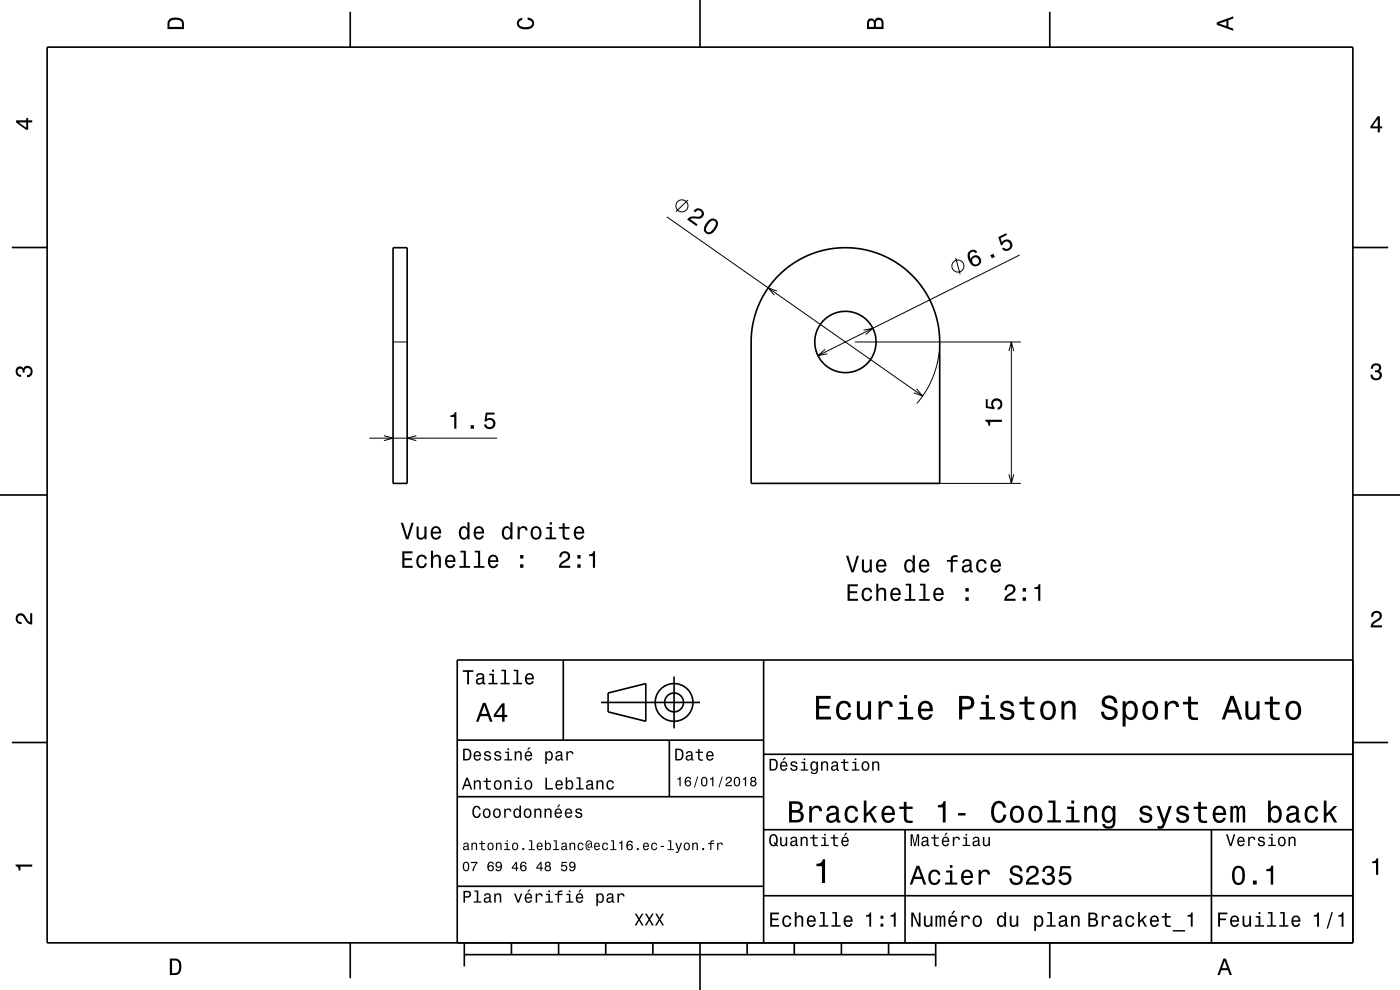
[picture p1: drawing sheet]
<svg xmlns="http://www.w3.org/2000/svg" width="297mm" height="210mm" viewBox="0 0 297 210" stroke-linecap="round" stroke-linejoin="round" font-family="sans-serif">
<g fill="none" stroke="#000" stroke-width=".21">
<path d="M141.5 46l54.2 38M146 42.4l-2.6 2.5M202.7 54.7l1 3.5M216.3 54.1l-42.8 21.3M83.4 72.5h3M164.8 61.8l-1.8-.7 1.3 1.5M175 74.1l-1.5 1.3 2-.4M181.3 72.5h35.3M183.2 70l2-.4-1.5 1.4M199.2 74.5l-.5 3-.9 2.8-1.5 2.9-1.8 2.4M214 74.5l.6-2 .5 2M214.6 72.5v30"/>
<path d="M78.4 92.9h27M81.4 92.4l2 .5-2 .6M88.3 92.4l-1.9 .5 1.9 .6M194.4 82.5l1.3 1.5-1.9-.7M161.3 102.5h55.3M214 100.6l.6 1.9 .5-1.9"/>
<circle cx="144.7" cy="43.7" r="1.28"/>
<circle cx="203.2" cy="56.4" r="1.28"/>
</g>
<g fill="none" stroke="#000" stroke-width=".35">
<path d="M10 10h277v190h-277zM74.3 2.5v7.5M148.5 0v10M222.7 2.5v7.5M2.5 52.5h7.5M83.4 52.5h3v50h-3zM165.3 58.3l3.1-2.5 1.7-1 2.1-.9 2.4-.8 1.9-.4 4-.1 2 .2 2.4 .5 2.2 .8 1.8 .8 3.3 2.3 1.4 1.3 1.5 1.7 1.6 2.3 1.2 2.5 .8 2.6 .5 2.9 .1 32h-40v-30l.2-2.8 .8-3.4 1.2-2.8 1.7-2.7zM287 52.5h7.5M0 105h10M287 105h10M119.5 140v17M162 140v60"/>
<path d="M287 140h-190v60M2.5 157.5h7.5M97 157h65M127.5 149h21M129 147l8-2v8l-8-2zM142 157v12M143 143.5v11M287 157.5h7.5M97 169h65M162 176h125M162 160h125M192 176v24"/>
<path d="M257 176v24M97 188h65M162 190h125M74.3 200v7.5M98.5 202.5h100M98.5 200v5M108.5 200v2.5M118.5 200v2.5M128.5 200v2.5M138.5 200v2.5M148.5 200v10M158.5 200v2.5"/>
<path d="M168.5 200v2.5M178.5 200v2.5M188.5 200v2.5M198.5 200v5M222.7 200v7.5"/>
<circle cx="179.3" cy="72.5" r="6.5"/>
<circle cx="143" cy="149" r="2"/>
<circle cx="143" cy="149" r="4"/>
</g>
<g fill="#000">
<path d="M36 4a2.18 2.18 0 0 0-.5 2.2h3.5v-1.2a1.43 1.43 0 0 0-1.7-1.3zM36.3 4.4a2.15 2.15 0 0 1 2.2 .3l.1 1h-2.6v-1z" fill-rule="evenodd"/>
<path d="M109.9 4.2l.9-.4v.4a.7 .7 0 0 0-.7 .5 .7 .7 0 0 0 .3 .8 1.7 1.7 0 0 0 2.5-.5 .9 .9 0 0 0-1-.8v-.5a1.24 1.24 0 0 1 1.4 1.1 1.24 1.24 0 0 1-1 1.4 2.22 2.22 0 0 1-2.5-.7l-.2-.5z" fill-rule="evenodd"/>
<path d="M184.2 4.2l-.3 .7v1.3h3.5v-1.3a.98 .98 0 0 0-.7-1.1 .98 .98 0 0 0-1.2 .6 .84 .84 0 0 0-1.3-.2zM184.5 4.5a.54 .54 0 0 1 .6-.1 .54 .54 0 0 1 .3 .6v.7h-1zM185.9 4.4a.62 .62 0 0 1 .8-.1 .62 .62 0 0 1 .3 .6v.8h-1.2z" fill-rule="evenodd"/>
<path d="M258.1 4.7v.6l3.5 1.2v-.4l-1-.4v-1.4l1-.4v-.4zM258.6 5l1.6-.5v1z" fill-rule="evenodd"/>
<path d="M3.4 25.5v.5l2.1 1.5h.5v-1.5h.8v-.5h-.8v-.5h-.4v.5zM4 26h1.6v1.1z" fill-rule="evenodd"/>
<path d="M292.3 24.7l-1.6 2.1v.4h1.6v.9h.4v-.9h.5v-.4h-.5v-2.1zM292.3 25.2v1.6h-1.1z" fill-rule="evenodd"/>
<path d="M147.5 44.4l-.4 .4 .4 .2a.71 .71 0 0 1 .9-.4 .71 .71 0 0 1 .4 .9 .71 .71 0 0 1-.9 .5 1.8 1.8 0 0 0-2.1 .6l1.9 1.4 .3-.4-1.6-1.1a2.21 2.21 0 0 1 1.9-.1 1.14 1.14 0 0 0 1-1.5 1.14 1.14 0 0 0-1.8-.5zM150.3 46.7a2.28 2.28 0 0 0-.9 2.4 1.14 1.14 0 0 0 1.9 .2 2.31 2.31 0 0 0 .9-2.4 1.14 1.14 0 0 0-1.9-.2zM150.6 47.1l.4-.3a.63 .63 0 0 1 .6 .1 .63 .63 0 0 1 .3 .6 2.72 2.72 0 0 1-1.6 1.8l-.5-.4a2.16 2.16 0 0 1 .8-1.8z" fill-rule="evenodd"/>
<path d="M205.7 53.3a2.12 2.12 0 0 0 1.3 3.2 1.16 1.16 0 0 0 1.2-1 1.16 1.16 0 0 0-.9-1.3 1.16 1.16 0 0 0-1.4 .8 1.03 1.03 0 0 1 .2-1.5 .58 .58 0 0 1 .8 .2l.4-.2a1.04 1.04 0 0 0-1.6-.2zM206.2 55.4a.75 .75 0 0 1 1.5 0 .75 .75 0 0 1-1.5 0zM210.1 54.1l.3 .7 .6-.3-.3-.7zM211.8 50.3l.6 1.8 .3-.2a.8 .8 0 0 1 1-.8 .8 .8 0 0 1 .5 1.2 .8 .8 0 0 1-1.2 .2l-.4 .2a1.21 1.21 0 0 0 1.8 .3 1.21 1.21 0 0 0 0-1.8 1.21 1.21 0 0 0-1.8 .2l-.3-.9 1.3-.7-.2-.3z" fill-rule="evenodd"/>
<path d="M291.1 77.4a1.08 1.08 0 0 1 1.4-.2 1.08 1.08 0 0 1 .4 1.2l-.3 .3a1.06 1.06 0 0 1 .5 1.3 1.06 1.06 0 0 1-1.2 .7 1.1 1.1 0 0 1-1.2-1.2h.5a.71 .71 0 0 0 1 .8 .71 .71 0 0 0 .1-1.3h-.6v-.4a.61 .61 0 0 0 .8-.3 .61 .61 0 0 0-.2-.8 .61 .61 0 0 0-.9 .2l-.1 .5h-.5z" fill-rule="evenodd"/>
<path d="M3.6 78a.86 .86 0 0 1 1.4 .2 1.06 1.06 0 0 1 1.2-.6 1.06 1.06 0 0 1 .7 1.2 1.1 1.1 0 0 1-1.2 1.2v-.4a.71 .71 0 0 0 .8-1 .71 .71 0 0 0-1.3-.1v.6h-.4a.61 .61 0 0 0-.3-.8 .61 .61 0 0 0-.8 .2 .61 .61 0 0 0 .2 .8l.6 .2v.4a1.15 1.15 0 0 1-1.2-.6 1.15 1.15 0 0 1 .3-1.3z" fill-rule="evenodd"/>
<path d="M95.5 88.1v.4h.9v2.4h.4v-3.5h-.3a.77 .77 0 0 1-1 .7zM99.8 90.2v.7h.7v-.7zM103.1 87.5l-.3 1.9h.4a.8 .8 0 0 1 1.2-.3 .8 .8 0 0 1-.1 1.3 .8 .8 0 0 1-1.2-.4h-.4a1.21 1.21 0 0 0 1.5 1.1 1.21 1.21 0 0 0 .8-1.7 1.21 1.21 0 0 0-1.7-.5l.1-1h1.5v-.4z" fill-rule="evenodd"/>
<path d="M209 89v.4a.77 .77 0 0 1 .7 .9h.4v-.8h2.5v-.5zM209.1 84.7v1.8l1.9 .3v-.4a.79 .79 0 0 1-.2-1.1 .79 .79 0 0 1 1.2-.1 .79 .79 0 0 1-.1 1.2l-.3 .1v.4a1.21 1.21 0 0 0 1.1-1.5 1.21 1.21 0 0 0-1.6-.8 1.21 1.21 0 0 0-.6 1.7l-1-.1v-1.5z" fill-rule="evenodd"/>
<path d="M85 110.9l1.1 3.5h.6l1.1-3.5h-.5l-.9 3-.9-3zM88.4 111.7v1.8a.89 .89 0 0 0 .6 1 .89 .89 0 0 0 1.1-.5v.4h.4v-2.7h-.5v1.6a.65 .65 0 0 1-.4 .7 .65 .65 0 0 1-.8-.3v-2zM91.7 112a1.54 1.54 0 0 0 .8 2.5 1.06 1.06 0 0 0 1-.9h-.4l-.2 .4-.4 .1a.76 .76 0 0 1-.7-.9h1.8a1.17 1.17 0 0 0-.5-1.4 1.17 1.17 0 0 0-1.4 .2zM92 112.2a.66 .66 0 0 1 .8-.1 .66 .66 0 0 1 .3 .7h-1.3zM97.6 112a1.58 1.58 0 0 0 .8 2.5l.4-.1 .4-.4v.4h.4v-3.6h-.4v1.3a.9 .9 0 0 0-1.6-.1zM98 112.3a.62 .62 0 0 1 .7-.3 .62 .62 0 0 1 .4 .6 1.12 1.12 0 0 1-.6 1.5 1.19 1.19 0 0 1-.5-1.8zM100.8 112a1.54 1.54 0 0 0 .8 2.5 1.06 1.06 0 0 0 1.1-.9h-.5l-.2 .4-.4 .1a.76 .76 0 0 1-.7-.9h1.8a1.16 1.16 0 0 0-.5-1.4 1.16 1.16 0 0 0-1.4 .2zM101.1 112.2a.66 .66 0 0 1 .8-.1 .66 .66 0 0 1 .3 .7h-1.3zM106.7 112a1.58 1.58 0 0 0 .8 2.5l.4-.1 .4-.4v.4h.4v-3.6h-.4v1.3a.9 .9 0 0 0-1.6-.1zM107.1 112.3a.62 .62 0 0 1 .7-.3 .62 .62 0 0 1 .4 .6 1.12 1.12 0 0 1-.6 1.5 1.19 1.19 0 0 1-.5-1.8zM109.8 111.7v2.7h.5v-1.5a.66 .66 0 0 1 .3-.8 .66 .66 0 0 1 .8 .2l.1 .2h.4a.89 .89 0 0 0-.7-.9 .89 .89 0 0 0-1 .5v-.4zM112.9 112a1.53 1.53 0 0 0 .8 2.5 1.48 1.48 0 0 0 1.2-1.5 1.48 1.48 0 0 0-1.2-1.4l-.5 .1zM113.2 112.3a.67 .67 0 0 1 .7-.3 .67 .67 0 0 1 .5 .6 1.11 1.11 0 0 1-.7 1.5 1.17 1.17 0 0 1-.5-1.8zM115.9 111.8v.4h.7v1.8h-.9v.4h2.3v-.4h-.9v-2.2zM116.6 110.8v.5h.5v-.5zM119.3 111v.8h-.7v.4h.7l.1 1.8a1.05 1.05 0 0 0 1.4 .5v-.4a.68 .68 0 0 1-1-.4v-1.5h1v-.4h-1v-.8zM122 112a1.54 1.54 0 0 0 .8 2.5 1.06 1.06 0 0 0 1.1-.9h-.4l-.3 .4-.3 .1a.76 .76 0 0 1-.7-.9h1.8a1.17 1.17 0 0 0-.5-1.4 1.17 1.17 0 0 0-1.5 .2zM122.4 112.2a.66 .66 0 0 1 .8-.1 .66 .66 0 0 1 .3 .7h-1.3z" fill-rule="evenodd"/>
<path d="M179.5 117.9l1.1 3.5h.5l1.1-3.5h-.5l-.8 3-.9-3zM182.8 118.7v1.8a.89 .89 0 0 0 .7 1 .89 .89 0 0 0 1-.5v.4h.4v-2.7h-.4v1.6a.65 .65 0 0 1-.4 .7 .65 .65 0 0 1-.8-.3v-2zM186.1 119a1.54 1.54 0 0 0 .8 2.5 1.06 1.06 0 0 0 1.1-.9h-.4l-.2 .4-.4 .1a.76 .76 0 0 1-.7-.9h1.8a1.17 1.17 0 0 0-.5-1.4 1.17 1.17 0 0 0-1.5 .2zM186.5 119.2a.66 .66 0 0 1 .8-.1 .66 .66 0 0 1 .3 .7h-1.3zM192.1 119a1.58 1.58 0 0 0 .8 2.5l.4-.1 .3-.4v.4h.5v-3.6h-.5v1.3a.89 .89 0 0 0-1.5-.1zM192.4 119.3a.62 .62 0 0 1 .7-.3 .62 .62 0 0 1 .5 .6 1.12 1.12 0 0 1-.7 1.5 1.19 1.19 0 0 1-.5-1.8zM195.2 119a1.54 1.54 0 0 0 .8 2.5 1.06 1.06 0 0 0 1.1-.9h-.4l-.2 .4-.4 .1a.76 .76 0 0 1-.7-.9h1.8a1.16 1.16 0 0 0-.5-1.4 1.16 1.16 0 0 0-1.5 .2zM195.6 119.2a.66 .66 0 0 1 .8-.1 .66 .66 0 0 1 .3 .7h-1.3zM200.9 118.8v.4h.8v2.2h.4v-2.2h1v-.4h-1l.1-.4 .3-.2h.6v-.4a1.04 1.04 0 0 0-1.4 .7v.3zM204.4 118.8l-.3 .7h.4a.55 .55 0 0 1 .7-.6 .55 .55 0 0 1 .4 .8l-.2 .1a1 1 0 0 0-1.1 .2 1 1 0 0 0-.2 1 .94 .94 0 0 0 1.6 0l.1 .4h.6v-.3l-.3-.1v-1.6a1.02 1.02 0 0 0-1.7-.6zM204.6 120.3l1.1-.3a.77 .77 0 0 1-.2 .9 .77 .77 0 0 1-.9 .1zM207.4 119a1.53 1.53 0 0 0 .8 2.5 1.05 1.05 0 0 0 1.1-1.1h-.4a.67 .67 0 0 1-.6 .7 .67 .67 0 0 1-.7-.6 1.11 1.11 0 0 1 .6-1.5 .6 .6 0 0 1 .7 .6h.4a1.09 1.09 0 0 0-.8-1 1.09 1.09 0 0 0-1.1 .4zM210.4 119a1.54 1.54 0 0 0 .8 2.5 1.06 1.06 0 0 0 1.1-.9h-.4l-.3 .4-.3 .1a.76 .76 0 0 1-.7-.9h1.7a1.17 1.17 0 0 0-.4-1.4 1.17 1.17 0 0 0-1.5 .2zM210.8 119.2a.66 .66 0 0 1 .8-.1 .66 .66 0 0 1 .3 .7h-1.3z" fill-rule="evenodd"/>
<path d="M3.6 130.4a1.22 1.22 0 0 1 2 .7l.4 .6 .4 .3v-1.9h.4v2.4a1.8 1.8 0 0 1-1.7-1.4 .71 .71 0 0 0-.9-.5 .71 .71 0 0 0-.5 .8 .71 .71 0 0 0 .9 .5v.5a1.18 1.18 0 0 1-1.2-.7 1.18 1.18 0 0 1 .2-1.3z" fill-rule="evenodd"/>
<path d="M85.3 116.9v3.5h2.3v-.4h-1.8v-1.2h1.6v-.4h-1.6v-1h1.7v-.5zM88.6 118a1.53 1.53 0 0 0 .9 2.5 1.06 1.06 0 0 0 1.1-1h-.5a.67 .67 0 0 1-.6 .6 .67 .67 0 0 1-.7-.6 1.11 1.11 0 0 1 .7-1.5 .6 .6 0 0 1 .6 .6h.5a1.09 1.09 0 0 0-.8-.9 1.09 1.09 0 0 0-1.2 .3zM91.4 116.8v3.6h.5v-1.5a.64 .64 0 0 1 .4-.8 .64 .64 0 0 1 .8 .4v1.9h.4v-1.7a.88 .88 0 0 0-.6-1 .88 .88 0 0 0-1 .4v-1.3zM94.7 118a1.54 1.54 0 0 0 .8 2.5 1.05 1.05 0 0 0 1.1-.8h-.5l-.2 .3-.4 .1a.76 .76 0 0 1-.6-.9h1.7a1.16 1.16 0 0 0-.5-1.4 1.16 1.16 0 0 0-1.4 .2zM95 118.2a.66 .66 0 0 1 .8-.1 .66 .66 0 0 1 .4 .7h-1.3zM97.7 116.8v.4h.7v2.9h-.9v.3h2.2v-.3h-.9v-3.3zM100.7 116.8v.4h.7v2.9h-.9v.3h2.3v-.3h-.9v-3.3zM103.8 118a1.54 1.54 0 0 0 .8 2.5 1.06 1.06 0 0 0 1.1-.8h-.4l-.3 .3-.3 .1a.76 .76 0 0 1-.7-.9h1.7a1.16 1.16 0 0 0-.5-1.4 1.16 1.16 0 0 0-1.4 .2zM104.2 118.2a.66 .66 0 0 1 .7-.1 .66 .66 0 0 1 .4 .7h-1.3zM110.3 119.7v.7h.7v-.7zM110.3 117.7v.8h.7v-.8z" fill-rule="evenodd"/>
<path d="M119 117.2l-.4 1h.5a.71 .71 0 0 1 .5-.9 .71 .71 0 0 1 .9 .6 .71 .71 0 0 1-.5 .8 1.8 1.8 0 0 0-1.4 1.7h2.4v-.4h-1.9a2.2 2.2 0 0 1 1.4-1.1 1.13 1.13 0 0 0 .1-1.7 1.13 1.13 0 0 0-1.6 0zM122.5 119.7v.7h.7v-.7zM122.5 117.7v.8h.7v-.8zM125 117.6v.4h.8v2.4h.4v-3.5h-.3a.77 .77 0 0 1-.9 .7z" fill-rule="evenodd"/>
<path d="M179.8 123.9v3.5h2.2v-.4h-1.7v-1.2h1.5v-.4h-1.5v-1h1.7v-.5zM183.1 125a1.53 1.53 0 0 0 .8 2.5 1.05 1.05 0 0 0 1.1-1h-.4a.67 .67 0 0 1-.6 .7 .67 .67 0 0 1-.7-.7 1.11 1.11 0 0 1 .6-1.5 .6 .6 0 0 1 .7 .6h.4a1.09 1.09 0 0 0-.7-.9 1.09 1.09 0 0 0-1.2 .3zM185.9 123.8v3.6h.4v-1.5a.64 .64 0 0 1 .4-.8 .64 .64 0 0 1 .8 .4l.1 1.9h.4v-1.7a.88 .88 0 0 0-.6-1 .88 .88 0 0 0-1.1 .4v-1.3zM189.2 125a1.54 1.54 0 0 0 .8 2.5 1.05 1.05 0 0 0 1-.8h-.4l-.2 .3-.4 .1a.76 .76 0 0 1-.7-.9h1.8a1.16 1.16 0 0 0-.5-1.3 1.16 1.16 0 0 0-1.4 .1zM189.5 125.2a.66 .66 0 0 1 .8-.1 .66 .66 0 0 1 .3 .7h-1.3zM192.2 123.8v.4h.6v2.9h-.9v.3h2.3v-.3h-.9v-3.3zM195.2 123.8v.4h.7v2.9h-.9v.3h2.2v-.3h-.9v-3.3zM198.3 125a1.54 1.54 0 0 0 .8 2.5 1.06 1.06 0 0 0 1.1-.8h-.5l-.2 .3-.4 .1a.76 .76 0 0 1-.7-.9h1.8a1.16 1.16 0 0 0-.5-1.3 1.16 1.16 0 0 0-1.4 .1zM198.6 125.2a.66 .66 0 0 1 .8-.1 .66 .66 0 0 1 .3 .7h-1.3zM204.8 126.7v.7h.7v-.7zM204.8 124.7v.8h.7v-.8z" fill-rule="evenodd"/>
<path d="M213.4 124.2l-.3 1h.5a.7 .7 0 0 1 .5-.9 .7 .7 0 0 1 .8 .6 .7 .7 0 0 1-.5 .8 1.8 1.8 0 0 0-1.4 1.7h2.4v-.4h-1.9a2.2 2.2 0 0 1 1.5-1.2 1.13 1.13 0 0 0 .1-1.6 1.13 1.13 0 0 0-1.7 0zM217 126.7v.7h.6v-.7zM217 124.7v.8h.6v-.8zM219.4 124.6v.4h.8v2.4h.5v-3.5h-.3a.77 .77 0 0 1-1 .7z" fill-rule="evenodd"/>
<path d="M291.2 129.9a1.18 1.18 0 0 1 1.9 .3 1.18 1.18 0 0 1-1 1.7l-.5 .3-.3 .5h1.9v.4h-2.4a1.8 1.8 0 0 1 1.4-1.8 .71 .71 0 0 0 .5-.8 .71 .71 0 0 0-.9-.5 .71 .71 0 0 0-.5 .8h-.4z" fill-rule="evenodd"/>
<path d="M98.2 158.8v2.5h.9a1.37 1.37 0 0 0 .7-2.2 1.56 1.56 0 0 0-1.6-.3zM98.6 159.1a.98 .98 0 0 1 1.1 .7 .98 .98 0 0 1-.6 1.2h-.5zM100.7 159.6a1.04 1.04 0 0 0-.2 1.2 1.04 1.04 0 0 0 1 .5l.5-.5h-.3l-.4 .3a.54 .54 0 0 1-.5-.7h1.3a.83 .83 0 0 0-.4-.9 .83 .83 0 0 0-1 .1zM100.9 159.7l.2-.1a.47 .47 0 0 1 .5 .1 .47 .47 0 0 1 .1 .5h-.9zM102.9 159.5l-.2 .1a.69 .69 0 0 0 .9 .9l.2 .1a.43 .43 0 0 1-.4 .5 .43 .43 0 0 1-.4-.4h-.3a.74 .74 0 0 0 .9 .7 .74 .74 0 0 0 .5-1l-1-.4a.38 .38 0 0 1 .3-.5 .38 .38 0 0 1 .4 .4h.3a.78 .78 0 0 0-1.2-.4zM105.1 159.5l-.2 .1a.69 .69 0 0 0 .9 .9l.2 .1a.43 .43 0 0 1-.4 .5 .43 .43 0 0 1-.5-.4h-.3a.74 .74 0 0 0 .9 .7 .74 .74 0 0 0 .5-1l-.9-.4a.38 .38 0 0 1 .3-.5 .38 .38 0 0 1 .4 .4h.3a.77 .77 0 0 0-1.2-.4zM107.2 159.4v.3h.5v1.3h-.7v.3h1.6v-.3h-.6v-1.6zM107.7 158.7v.4h.3v-.4zM109.2 159.4v1.9h.3v-1.1a.45 .45 0 0 1 .4-.6 .45 .45 0 0 1 .5 .5v1.2h.3v-1.3a.63 .63 0 0 0-.5-.7 .63 .63 0 0 0-.7 .4v-.3zM112.2 158.5l-.4 .6h.3l.5-.6zM111.5 159.6a1.04 1.04 0 0 0-.2 1.2 1.04 1.04 0 0 0 1.1 .5l.5-.5h-.3l-.5 .3a.54 .54 0 0 1-.5-.7h1.3a.83 .83 0 0 0-.4-.9 .83 .83 0 0 0-1 .1zM111.8 159.7l.1-.1a.48 .48 0 0 1 .5 .1 .48 .48 0 0 1 .2 .5h-1zM115.7 159.4v2.7h.3v-1.1a.66 .66 0 0 0 .7 .4 .66 .66 0 0 0 .5-.6 .91 .91 0 0 0 0-1.1 .91 .91 0 0 0-1-.3l-.2 .3v-.3zM116.1 159.8a.45 .45 0 0 1 .5-.2 .45 .45 0 0 1 .3 .4 .65 .65 0 0 1 .1 .8 .65 .65 0 0 1-.7 .2 .98 .98 0 0 1-.2-1.2zM118.1 159.5l-.2 .4h.3a.39 .39 0 0 1 .4-.3 .39 .39 0 0 1 .3 .5h-.1a.65 .65 0 0 0-1 .4 .65 .65 0 0 0 .6 .9l.6-.3 .1 .2h.4v-.2l-.2-.1v-1.1a.72 .72 0 0 0-.5-.6 .72 .72 0 0 0-.7 .2zM118.2 160.6l.8-.3a.55 .55 0 0 1-.2 .7 .55 .55 0 0 1-.6 0zM120.1 159.4v1.9h.4v-1.1a.47 .47 0 0 1 .2-.6 .47 .47 0 0 1 .6 .2v.2h.4a.64 .64 0 0 0-.5-.7 .64 .64 0 0 0-.8 .4v-.3z" fill-rule="evenodd"/>
<path d="M98.2 142.2v.3h.9v2.7h.4v-2.7h.9v-.3zM101.3 143l-.3 .5h.4a.47 .47 0 0 1 .5-.4 .47 .47 0 0 1 .4 .6l-.2 .1a.84 .84 0 0 0-1 .2 .84 .84 0 0 0 0 1.1 .9 .9 0 0 0 1.3-.2l.1 .2 .5 .1v-.3l-.3-.1v-1.3a.87 .87 0 0 0-1.4-.5zM101.4 144.3l.9-.3a.66 .66 0 0 1-.1 .7 .66 .66 0 0 1-.8 .1zM103.8 142.9v.3h.6v1.6h-.8v.4h2v-.4h-.8v-1.9zM104.4 142.1v.4h.4v-.4zM106.4 142.1v.3h.6v2.4h-.8v.4h1.9v-.4h-.7v-2.7zM109 142.1v.3h.6v2.4h-.8v.4h1.9v-.4h-.7v-2.7zM111.6 143.1a1.32 1.32 0 0 0 .7 2.1 .9 .9 0 0 0 .9-.7h-.3l-.2 .3-.4 .1a.65 .65 0 0 1-.6-.8h1.6a1 1 0 0 0-.4-1.2 1 1 0 0 0-1.3 .2zM111.9 143.3a.57 .57 0 0 1 .7-.1 .57 .57 0 0 1 .3 .6h-1.2z" fill-rule="evenodd"/>
<path d="M102.4 149.1l-1.4 4h.5l.4-1.2h1.6l.4 1.2h.6l-1.5-4zM102.7 149.7l.7 1.7h-1.3zM106.5 149.2l-1.7 2.4v.5h1.7v1h.5v-1h.6v-.5h-.6v-2.4zM106.5 149.9v1.7h-1.3z" fill-rule="evenodd"/>
<path d="M143.2 158.8v2.5h.9a1.37 1.37 0 0 0 .7-2.2 1.56 1.56 0 0 0-1.6-.3zM143.6 159.1a.98 .98 0 0 1 1.1 .7 .98 .98 0 0 1-.6 1.2h-.5zM145.7 159.5l-.2 .4h.3a.39 .39 0 0 1 .5-.3 .39 .39 0 0 1 .3 .5h-.2a.65 .65 0 0 0-.9 .4 .65 .65 0 0 0 .5 .9l.7-.3v.2h.4v-.2l-.1-.1-.1-1.1a.73 .73 0 0 0-.4-.6 .73 .73 0 0 0-.8 .2zM145.8 160.6l.8-.3a.55 .55 0 0 1-.1 .7 .55 .55 0 0 1-.7 0zM148.1 158.9v.5h-.5v.3h.5v1.3a.75 .75 0 0 0 1 .4v-.3a.48 .48 0 0 1-.7-.3v-1.1h.7v-.3h-.7v-.5zM150 159.6a1.04 1.04 0 0 0-.2 1.2 1.04 1.04 0 0 0 1.1 .5l.5-.5h-.4l-.4 .3a.54 .54 0 0 1-.5-.7h1.3a.83 .83 0 0 0-.4-.9 .83 .83 0 0 0-1 .1zM150.3 159.7l.1-.1a.48 .48 0 0 1 .5 .1 .48 .48 0 0 1 .2 .5h-1z" fill-rule="evenodd"/>
<path d="M173.1 147.6v5h3.2v-.6h-2.5v-1.7h2.2v-.6h-2.2v-1.5h2.4v-.6zM177.8 149.2a2.59 2.59 0 0 0 .5 3.4 1.58 1.58 0 0 0 2.3-1.4h-.6a.95 .95 0 0 1-.9 1 .95 .95 0 0 1-1-.9 1.59 1.59 0 0 1 .9-2.1 .85 .85 0 0 1 .9 .8h.7a1.56 1.56 0 0 0-1.1-1.3 1.56 1.56 0 0 0-1.7 .5zM181.8 148.8v2.5a1.27 1.27 0 0 0 .9 1.4 1.27 1.27 0 0 0 1.5-.7v.6h.6v-3.8h-.6v2.2a.92 .92 0 0 1-.6 1.1 .92 .92 0 0 1-1.2-.4v-2.9zM186.4 148.8v3.8h.6v-2.2a.95 .95 0 0 1 .5-1.1 .95 .95 0 0 1 1.2 .3l.1 .4h.6a1.28 1.28 0 0 0-1-1.4 1.28 1.28 0 0 0-1.4 .8v-.6zM190.8 148.9v.5h1v2.7h-1.3v.5h3.2v-.5h-1.3v-3.2zM191.8 147.4v.8h.6v-.8zM195.1 149.2a2.62 2.62 0 0 0 .5 3.4 1.57 1.57 0 0 0 2.2-1.1h-.6l-.3 .5-.5 .2a1.08 1.08 0 0 1-1-1.3h2.5a1.66 1.66 0 0 0-.7-2 1.66 1.66 0 0 0-2.1 .3zM195.6 149.5a.94 .94 0 0 1 1.2-.2 .94 .94 0 0 1 .5 1h-1.9zM203.5 147.6v5h.6v-2.1h.8a1.47 1.47 0 0 0 1.8-1.2 1.47 1.47 0 0 0-1.5-1.7zM204.1 148.2a1.6 1.6 0 0 1 1.8 .5 .86 .86 0 0 1 0 .9 .86 .86 0 0 1-.9 .3h-.9zM208.1 148.9v.5h1v2.7h-1.3v.5h3.3v-.5h-1.3v-3.2zM209.1 147.4v.8h.7v-.8zM212.6 148.9a1.08 1.08 0 0 0-.3 1.2 1.08 1.08 0 0 0 1 .7l1.1 .4a.57 .57 0 0 1 .2 .6 .57 .57 0 0 1-.5 .4 .96 .96 0 0 1-1.4-.8h-.6a1.6 1.6 0 0 0 1.3 1.4 1.6 1.6 0 0 0 1.7-.8 1.13 1.13 0 0 0-1-1.6l-1.1-.3-.2-.4a.87 .87 0 0 1 .9-.5 .87 .87 0 0 1 .8 .6h.6a1.4 1.4 0 0 0-2.1-1.1zM217.4 147.8v1.1h-1.1v.5h1.1v2.6l.2 .4 .4 .3h1.4v-.5a.97 .97 0 0 1-1.4-.5v-2.3h1.4v-.5h-1.4v-1.1zM221.1 149.2a2.56 2.56 0 0 0 .5 3.4 1.72 1.72 0 0 0 1.8-.2 1.72 1.72 0 0 0 .6-1.7 1.7 1.7 0 0 0-.9-1.9 1.7 1.7 0 0 0-2 .4zM221.6 149.6a.96 .96 0 0 1 1-.4 .96 .96 0 0 1 .7 .8 1.59 1.59 0 0 1-1 2.2 1.19 1.19 0 0 1-1-1.5zM225.2 148.8v3.8h.6v-2.2a.97 .97 0 0 1 .5-1.1 .97 .97 0 0 1 1.1 .2l.1 .7v2.4h.7v-2.5a1.27 1.27 0 0 0-.9-1.4 1.27 1.27 0 0 0-1.5 .6v-.5zM234.1 147.9a1.38 1.38 0 0 0-.3 1.5 1.38 1.38 0 0 0 1.3 .9 1.25 1.25 0 0 1 1.4 .9 1.15 1.15 0 0 1-1.3 .9 1.15 1.15 0 0 1-1-1.1h-.7a1.8 1.8 0 0 0 1.7 1.8 1.8 1.8 0 0 0 1.9-1.6 1.46 1.46 0 0 0-1.5-1.4l-.6-.2a.83 .83 0 0 1-.5-1.1 .83 .83 0 0 1 1.2-.3l.5 .5 .1 .4h.7a1.67 1.67 0 0 0-1-1.6 1.67 1.67 0 0 0-1.9 .4zM238.2 148.8v5.3h.6v-2.1a1.32 1.32 0 0 0 1.4 .7 1.32 1.32 0 0 0 1.1-1.1 2.43 2.43 0 0 0-.8-2.8 1.21 1.21 0 0 0-1.7 .5v-.5zM239.1 149.6a.9 .9 0 0 1 .9-.4 .9 .9 0 0 1 .7 .8 1.61 1.61 0 0 1-.9 2.2 1.18 1.18 0 0 1-1-1.5zM242.8 149.2a2.56 2.56 0 0 0 .5 3.4 1.72 1.72 0 0 0 1.8-.2 1.72 1.72 0 0 0 .6-1.7 1.7 1.7 0 0 0-.9-1.9 1.7 1.7 0 0 0-2 .4zM243.3 149.6a.96 .96 0 0 1 1-.4 .96 .96 0 0 1 .7 .8 1.59 1.59 0 0 1-1 2.2 1.19 1.19 0 0 1-1-1.5zM247.1 148.8v3.8h.6v-2.2a.95 .95 0 0 1 .5-1.1 .95 .95 0 0 1 1.2 .3l.1 .4h.6a1.28 1.28 0 0 0-1-1.4 1.28 1.28 0 0 0-1.4 .8v-.6zM252 147.8v1.1h-1v.5h1l.1 2.6 .2 .4 .4 .3h1.4v-.5a.97 .97 0 0 1-1.4-.5v-2.3h1.4v-.5h-1.4v-1.1zM261 147.6l-1.8 5h.6l.6-1.4h2l.5 1.4h.7l-1.9-5zM261.4 148.3l.7 2.2h-1.5zM264.2 148.8v2.5a1.27 1.27 0 0 0 .9 1.4 1.27 1.27 0 0 0 1.5-.7v.6h.6v-3.8h-.6v2.2a.92 .92 0 0 1-.6 1.1 .92 .92 0 0 1-1.1-.4l-.1-2.9zM269.4 147.8v1.1h-1.1v.5h1.1v2.6l.2 .4 .4 .3 .7 .1 .8-.1v-.5a.97 .97 0 0 1-1.4-.5l-.1-2.3h1.5v-.5h-1.5v-1.1zM273.1 149.2a2.56 2.56 0 0 0 .6 3.4 1.72 1.72 0 0 0 1.8-.2 1.72 1.72 0 0 0 .6-1.7 1.7 1.7 0 0 0-.9-1.9 1.7 1.7 0 0 0-2.1 .4zM273.6 149.6a.96 .96 0 0 1 1-.4 .96 .96 0 0 1 .7 .8 1.59 1.59 0 0 1-.9 2.2 1.19 1.19 0 0 1-1.1-1.5z" fill-rule="evenodd"/>
<path d="M98.9 165l-.9 2.5h.3l.3-.8h1l.2 .8h.4l-.9-2.5zM99.1 165.3l.4 1.1h-.8zM100.5 165.5v2h.3v-1.1a.45 .45 0 0 1 .4-.7 .45 .45 0 0 1 .5 .6v1.2h.3v-1.3a.63 .63 0 0 0-.4-.7 .63 .63 0 0 0-.8 .3v-.3zM103.1 165v.6h-.5v.3h.5v1.3a.74 .74 0 0 0 1 .3v-.3a.49 .49 0 0 1-.7-.2v-1.1h.7v-.3h-.7v-.6zM105 165.7a1.04 1.04 0 0 0-.2 1.3 1.04 1.04 0 0 0 1.1 .5 1.04 1.04 0 0 0 .5-1.3 1.04 1.04 0 0 0-1.2-.7zM105.2 165.9a.48 .48 0 0 1 .5-.1 .48 .48 0 0 1 .4 .4 .66 .66 0 0 1 0 .7 .66 .66 0 0 1-.7 .3 .97 .97 0 0 1-.2-1.3zM107 165.5v2h.3v-1.1a.45 .45 0 0 1 .4-.7 .45 .45 0 0 1 .5 .6v1.2h.3v-1.3a.63 .63 0 0 0-.4-.7 .63 .63 0 0 0-.8 .3v-.3zM109.3 165.6v.3h.5v1.3h-.6v.3h1.6v-.3h-.6v-1.6zM109.8 164.9v.3h.4v-.3zM111.5 165.7a1.04 1.04 0 0 0-.2 1.3 1.04 1.04 0 0 0 1.1 .5 1.04 1.04 0 0 0 .5-1.3 1.04 1.04 0 0 0-1.2-.7zM111.7 165.9a.48 .48 0 0 1 .5-.1 .48 .48 0 0 1 .4 .4 .66 .66 0 0 1 0 .7 .66 .66 0 0 1-.7 .3 .97 .97 0 0 1-.2-1.3zM115.7 165v2.5h1.6v-.3h-1.3v-2.2zM118 165.7a1.04 1.04 0 0 0-.2 1.2 1.04 1.04 0 0 0 1.1 .6l.5-.6h-.3l-.5 .4a.54 .54 0 0 1-.5-.7h1.3a.83 .83 0 0 0-.3-1 .83 .83 0 0 0-1.1 .1zM118.3 165.9l.1-.1a.47 .47 0 0 1 .5 .1 .47 .47 0 0 1 .2 .4h-1zM120 164.9v2.6h.3v-.3a.66 .66 0 0 0 .7 .3 .66 .66 0 0 0 .6-.6 .9 .9 0 0 0 0-1 .9 .9 0 0 0-1-.3l-.3 .2v-.9zM120.5 165.9a.45 .45 0 0 1 .4-.1 .45 .45 0 0 1 .4 .4v.3a.6 .6 0 0 1-.5 .8 .85 .85 0 0 1-.3-1.4zM122.3 164.9v.2h.5v2.1h-.6v.3h1.6v-.3h-.7v-2.3zM124.6 165.6l-.2 .5h.3a.39 .39 0 0 1 .4-.4 .39 .39 0 0 1 .3 .6h-.1a.65 .65 0 0 0-1 .4 .65 .65 0 0 0 .6 .8l.6-.3 .1 .2 .4 .1v-.3h-.2v-1.1a.73 .73 0 0 0-.5-.6 .73 .73 0 0 0-.7 .1zM124.7 166.7l.8-.2a.55 .55 0 0 1-.2 .6 .55 .55 0 0 1-.6 .1zM126.5 165.5v2h.3v-1.1a.45 .45 0 0 1 .4-.7 .45 .45 0 0 1 .5 .6v1.2h.3v-1.3a.63 .63 0 0 0-.4-.7 .63 .63 0 0 0-.8 .3v-.3zM128.9 165.7a1.04 1.04 0 0 0-.2 1.2 1.04 1.04 0 0 0 1.1 .6l.4-.4v-.3h-.3l-.3 .4a.73 .73 0 0 1-.6-.7 .73 .73 0 0 1 .7-.7l.2 .4h.3a.78 .78 0 0 0-.5-.7 .78 .78 0 0 0-.8 .2z" fill-rule="evenodd"/>
<path d="M100.4 171.2a1.45 1.45 0 0 0 .7 2.3 .94 .94 0 0 0 .9-1h-.3a.59 .59 0 0 1-.8 .7 1.31 1.31 0 0 1 .2-2l.3 .1 .2 .4h.4a.85 .85 0 0 0-.6-.8 .85 .85 0 0 0-1 .3zM102.6 171.7a1.04 1.04 0 0 0-.1 1.3 1.04 1.04 0 0 0 1.1 .5 1.04 1.04 0 0 0 .5-1.3 1.04 1.04 0 0 0-1.2-.7zM102.9 171.9a.48 .48 0 0 1 .5-.1 .48 .48 0 0 1 .3 .4 .66 .66 0 0 1 0 .7 .66 .66 0 0 1-.7 .3 .98 .98 0 0 1-.1-1.3zM104.8 171.7a1.04 1.04 0 0 0-.1 1.3 1.04 1.04 0 0 0 1.1 .5 1.04 1.04 0 0 0 .5-1.3 1.04 1.04 0 0 0-1.2-.7zM105 171.9a.48 .48 0 0 1 .5-.1 .48 .48 0 0 1 .4 .4 .66 .66 0 0 1 0 .7 .66 .66 0 0 1-.7 .3 .97 .97 0 0 1-.2-1.3zM107 171.5v2h.3v-1.1a.47 .47 0 0 1 .2-.6 .47 .47 0 0 1 .6 .2l.1 .1h.3a.64 .64 0 0 0-.5-.6 .64 .64 0 0 0-.7 .4v-.4zM109.1 171.7a1.06 1.06 0 0 0-.2 1.2 1.06 1.06 0 0 0 .9 .6l.4-.3v.3h.3v-2.6h-.3v.9a.63 .63 0 0 0-1.1-.1zM109.4 171.9a.44 .44 0 0 1 .4-.1 .44 .44 0 0 1 .4 .4 .65 .65 0 0 1 0 .7 .65 .65 0 0 1-.7 .3l-.2-.4zM111.3 171.7a1.04 1.04 0 0 0-.1 1.3 1.04 1.04 0 0 0 1.1 .5 1.04 1.04 0 0 0 .5-1.3 1.04 1.04 0 0 0-1.2-.7zM111.5 171.9a.48 .48 0 0 1 .6-.1 .48 .48 0 0 1 .3 .4 .66 .66 0 0 1 0 .7 .66 .66 0 0 1-.7 .3 .98 .98 0 0 1-.2-1.3zM113.4 171.5v2h.3v-1.1a.45 .45 0 0 1 .3-.7 .45 .45 0 0 1 .5 .6v1.2h.4v-1.3a.63 .63 0 0 0-.5-.7 .63 .63 0 0 0-.7 .3v-.3zM115.5 171.5v2h.3v-1.1a.45 .45 0 0 1 .3-.6 .45 .45 0 0 1 .6 .2v1.5h.3v-1.3a.63 .63 0 0 0-.4-.7 .63 .63 0 0 0-.8 .3v-.3zM118.5 170.7l-.3 .6h.2l.5-.6zM117.9 171.7a1.04 1.04 0 0 0-.2 1.2 1.04 1.04 0 0 0 1 .6l.5-.6h-.3l-.4 .4a.54 .54 0 0 1-.5-.7h1.2a.83 .83 0 0 0-.3-1 .83 .83 0 0 0-1 .1zM118.1 171.9l.1-.1a.47 .47 0 0 1 .5 .1 .47 .47 0 0 1 .2 .4h-.9zM120 171.7a1.04 1.04 0 0 0-.2 1.2 1.04 1.04 0 0 0 1.1 .6l.5-.6h-.3l-.5 .4a.53 .53 0 0 1-.5-.7h1.3a.83 .83 0 0 0-.3-1 .83 .83 0 0 0-1.1 .1zM120.3 171.9l.1-.1a.48 .48 0 0 1 .5 .1 .48 .48 0 0 1 .2 .4h-1zM122.2 171.6l-.1 .2a.69 .69 0 0 0 .8 .9l.3 .1a.43 .43 0 0 1-.4 .5 .43 .43 0 0 1-.5-.4h-.3a.74 .74 0 0 0 .9 .7 .74 .74 0 0 0 .5-1.1l-1-.3a.38 .38 0 0 1 .3-.5 .38 .38 0 0 1 .5 .3h.3a.77 .77 0 0 0-1.3-.4z" fill-rule="evenodd"/>
<path d="M143.7 165.1v.3h.4v1.4h.3v-2zM145.5 164.9a1.37 1.37 0 0 0 .1 1.9 .66 .66 0 0 0 .9-.2 .66 .66 0 0 0-.1-.9 .66 .66 0 0 0-.9 0 .59 .59 0 0 1 .5-.7l.4 .3h.2a.64 .64 0 0 0-.4-.5 .64 .64 0 0 0-.7 .1zM145.5 166.2a.45 .45 0 0 1 .9 0 .45 .45 0 0 1-.9 0zM147.9 164.7l-.7 2.3h.2l.7-2.3zM148.9 165a1.15 1.15 0 0 0 .5 1.8 1.16 1.16 0 0 0 .5-1.8 .63 .63 0 0 0-1 0zM149.2 165.1l.2-.1a.98 .98 0 0 1 0 1.6l-.2-.1-.2-.3v-.7zM150.6 165.1v.3h.5v1.4h.2v-2zM153.1 164.7l-.7 2.3h.2l.7-2.3zM154.1 164.9l-.2 .6h.3a.4 .4 0 0 1 .3-.5 .4 .4 0 0 1 .5 .3 .4 .4 0 0 1-.3 .5l-.2 .1a.93 .93 0 0 0-.6 .9h1.4v-.3h-1.1l.5-.4a.67 .67 0 0 0 .5-1 .67 .67 0 0 0-1.1-.2zM155.8 165a1.15 1.15 0 0 0 .5 1.8 1.16 1.16 0 0 0 .5-1.8 .63 .63 0 0 0-1 0zM156.1 165.1l.2-.1a.98 .98 0 0 1 0 1.6l-.2-.1-.2-.3v-.7zM157.6 165.1v.3h.4v1.4h.3v-2zM159.4 164.9l-.2 .5 .2 .3a.62 .62 0 0 0-.1 .9 .62 .62 0 0 0 1 0 .62 .62 0 0 0-.1-.9 .57 .57 0 0 0 0-.9 .57 .57 0 0 0-.8 .1zM159.4 166.2a.41 .41 0 0 1 .8 0 .41 .41 0 0 1-.8 0zM159.5 165.3a.34 .34 0 0 1 .6 0 .34 .34 0 0 1-.6 0z" fill-rule="evenodd"/>
<path d="M163.2 161v2.5h.9a1.37 1.37 0 0 0 .7-2.2 1.58 1.58 0 0 0-1.6-.3zM163.6 161.3a.98 .98 0 0 1 1.1 .7 .98 .98 0 0 1-.6 1.2h-.5zM166.4 160.7l-.4 .6h.2l.5-.6zM165.7 161.7a1.04 1.04 0 0 0-.2 1.2 1.04 1.04 0 0 0 1 .6l.5-.6h-.3l-.4 .4a.54 .54 0 0 1-.5-.7h1.3a.83 .83 0 0 0-.4-1 .83 .83 0 0 0-1 .1zM165.9 161.9l.2-.1a.48 .48 0 0 1 .5 .1 .48 .48 0 0 1 .1 .4h-.9zM167.9 161.6l-.2 .2a.68 .68 0 0 0 .9 .9l.2 .1a.43 .43 0 0 1-.4 .5 .43 .43 0 0 1-.4-.4h-.3a.74 .74 0 0 0 .9 .7 .74 .74 0 0 0 .5-1.1l-1-.3a.38 .38 0 0 1 .3-.5 .38 .38 0 0 1 .4 .4l.3-.1a.78 .78 0 0 0-1.2-.4zM170 161.6v.3h.5v1.3h-.7v.3h1.7v-.3h-.7v-1.6zM170.5 160.9v.3h.3v-.3zM172.1 161.7a1.06 1.06 0 0 0-.2 1.2 1.06 1.06 0 0 0 .9 .6l.4-.3a.52 .52 0 0 1-.2 .7 .52 .52 0 0 1-.7-.3h-.3a.78 .78 0 0 0 .9 .6 .78 .78 0 0 0 .6-.8v-1.9h-.3v.4l-.2-.3a.64 .64 0 0 0-.9 .1zM172.4 161.9a.45 .45 0 0 1 .4-.1 .45 .45 0 0 1 .4 .4 .65 .65 0 0 1 0 .7 .65 .65 0 0 1-.7 .3l-.2-.4zM174.2 161.5v2h.3v-1.1a.45 .45 0 0 1 .3-.6 .45 .45 0 0 1 .5 .2l.1 1.5h.3v-1.3a.63 .63 0 0 0-.5-.7 .63 .63 0 0 0-.7 .3v-.3zM176.6 161.6l-.2 .5h.3a.39 .39 0 0 1 .4-.4 .39 .39 0 0 1 .3 .6h-.1a.65 .65 0 0 0-1 .4 .65 .65 0 0 0 .6 .8l.6-.3 .1 .2 .4 .1-.2-.4v-1a.73 .73 0 0 0-1.2-.5zM176.7 162.7l.8-.2a.55 .55 0 0 1-.2 .6 .55 .55 0 0 1-.6 .1zM178.9 161v.6h-.5v.3h.5l.1 1.3a.75 .75 0 0 0 1 .3v-.3a.48 .48 0 0 1-.7-.2v-1.1h.7v-.3h-.7v-.6zM180.8 161.6v.3h.5v1.3h-.6v.3h1.6v-.3h-.6v-1.6zM181.3 160.9v.3h.4v-.3zM183 161.7a1.04 1.04 0 0 0-.2 1.3 1.04 1.04 0 0 0 1.2 .5 1.04 1.04 0 0 0 .4-1.3 1.04 1.04 0 0 0-1.2-.7zM183.2 161.9a.48 .48 0 0 1 .5-.1 .48 .48 0 0 1 .4 .4 .66 .66 0 0 1 0 .7 .66 .66 0 0 1-.7 .3 .98 .98 0 0 1-.2-1.3zM185 161.5v2h.3v-1.1a.45 .45 0 0 1 .3-.6 .45 .45 0 0 1 .6 .2v1.5h.3v-1.3a.63 .63 0 0 0-.4-.7 .63 .63 0 0 0-.8 .3v-.3z" fill-rule="evenodd"/>
<path d="M163.4 177.2a1.45 1.45 0 0 0 .7 2.3l.5-.2 .3 .3 .2-.2-.3-.3a1.53 1.53 0 0 0-.5-2.2l-.6 .1zM163.8 177.3l.3-.1a1.21 1.21 0 0 1 .5 1.7l-.3-.3-.2 .2 .3 .3a.45 .45 0 0 1-.7-.1 1.62 1.62 0 0 1 .1-1.7zM165.5 177.5v1.3a.63 .63 0 0 0 .4 .7 .63 .63 0 0 0 .8-.3v.3h.3v-2h-.3v1.2a.46 .46 0 0 1-.3 .5 .46 .46 0 0 1-.6-.2v-1.5zM167.9 177.6l-.2 .5h.3a.39 .39 0 0 1 .5-.4 .39 .39 0 0 1 .2 .6h-.1a.65 .65 0 0 0-.9 .4 .65 .65 0 0 0 .5 .8l.6-.3 .1 .2 .4 .1v-.3h-.2v-1.1a.73 .73 0 0 0-1.2-.5zM168 178.7l.8-.2a.55 .55 0 0 1-.2 .6 .55 .55 0 0 1-.6 .1zM169.8 177.5v2h.4v-1.1a.45 .45 0 0 1 .2-.6 .45 .45 0 0 1 .6 .2v1.5h.3v-1.3a.63 .63 0 0 0-.4-.7 .63 .63 0 0 0-.8 .3v-.3zM172.4 177v.6h-.5v.3h.5l.1 1.3a.75 .75 0 0 0 1 .3v-.3a.49 .49 0 0 1-.7-.2v-1.1h.7v-.3h-.7v-.6zM174.3 177.6v.3h.5v1.3h-.6v.3h1.6v-.3h-.6v-1.6zM174.8 176.9v.3h.4v-.3zM176.8 177v.6h-.6v.3h.6v1.3a.74 .74 0 0 0 1 .3v-.3a.49 .49 0 0 1-.7-.2v-1.1h.7v-.3h-.7v-.6zM179.4 176.7l-.4 .6h.2l.5-.6zM178.7 177.7a1.04 1.04 0 0 0-.2 1.2 1.04 1.04 0 0 0 1 .6l.5-.6h-.3l-.4 .4a.54 .54 0 0 1-.5-.7h1.3a.83 .83 0 0 0-.4-1 .83 .83 0 0 0-1 .1zM178.9 177.9l.2-.1a.48 .48 0 0 1 .5 .1 .48 .48 0 0 1 .1 .4h-.9z" fill-rule="evenodd"/>
<path d="M167.4 170v4.5h1.7a1.26 1.26 0 0 0 1.4-1 1.26 1.26 0 0 0-.8-1.5 1.1 1.1 0 0 0 .6-1.3 1.1 1.1 0 0 0-1.3-.7zM168 170.5h.9a.68 .68 0 0 1 .8 .7 .68 .68 0 0 1-.8 .6h-.9zM168 172.4h1a.78 .78 0 0 1 .9 .7 .78 .78 0 0 1-.9 .8h-1zM171.7 171v3.5h.5v-2a.85 .85 0 0 1 .5-1 .85 .85 0 0 1 1.1 .3v.3h.6a1.15 1.15 0 0 0-.9-1.2 1.15 1.15 0 0 0-1.3 .7v-.6zM175.7 171.2l-.3 .8h.5a.71 .71 0 0 1 .9-.7 .71 .71 0 0 1 .5 1l-.3 .1a1.47 1.47 0 0 0-1.7 1.2 .94 .94 0 0 0 1 1l.6-.2 .5-.4 .2 .4 .7 .1v-.5h-.3l-.1-2.1a1.31 1.31 0 0 0-2.2-.7zM176 173.1l1.4-.4a.99 .99 0 0 1-.3 1.1 .99 .99 0 0 1-1.1 .1l-.2-.4zM179.6 171.4a1.96 1.96 0 0 0 1 3.2 1.36 1.36 0 0 0 1.5-1.4h-.6a.86 .86 0 0 1-.8 .9 .86 .86 0 0 1-.9-.8 1.44 1.44 0 0 1 .9-1.9 .77 .77 0 0 1 .8 .7h.6a1.41 1.41 0 0 0-1-1.2 1.41 1.41 0 0 0-1.5 .5zM183.3 169.8v4.7h.5v-1.3l.6-.5 1 1.8h.7l-1.3-2.2 1.3-1.3h-.7l-1.6 1.6v-2.8zM187.4 171.4a1.98 1.98 0 0 0 1 3.2 1.36 1.36 0 0 0 1.4-1.1h-.6l-.3 .4-.4 .2a.97 .97 0 0 1-.9-1.2h2.3a1.5 1.5 0 0 0-.7-1.8 1.5 1.5 0 0 0-1.8 .3zM187.8 171.6a.85 .85 0 0 1 1-.1 .85 .85 0 0 1 .5 .9h-1.7zM191.7 170.1v1h-.9v.5h.9l.1 2.3 .2 .4 .3 .2 1.3 .1v-.5a.87 .87 0 0 1-1.3-.5v-2h1.3v-.5h-1.3v-1zM199 170.8v.5h1v3.2h.6v-4.6h-.4a.99 .99 0 0 1-1.2 .9zM203.2 172.5v.5h1.6v-.5zM210.7 170.5a3.6 3.6 0 0 0 0 3.5 1.6 1.6 0 0 0 1.8 .5 1.6 1.6 0 0 0 1-1.7h-.6a1.05 1.05 0 0 1-1.4 1.1 2.67 2.67 0 0 1 0-3.4 .92 .92 0 0 1 1.3 .8h.6a1.53 1.53 0 0 0-1-1.4 1.53 1.53 0 0 0-1.7 .6zM214.6 171.4a1.96 1.96 0 0 0 1.1 3.2 1.95 1.95 0 0 0 1.6-1.6 1.95 1.95 0 0 0-.9-2l-.7-.1-.6 .1zM215.1 171.7a.86 .86 0 0 1 .9-.3 .86 .86 0 0 1 .6 .7 1.43 1.43 0 0 1-.9 2 1.51 1.51 0 0 1-.6-2.4zM218.5 171.4a1.96 1.96 0 0 0 1.1 3.2 1.95 1.95 0 0 0 1.6-1.6 1.95 1.95 0 0 0-.9-2l-.7-.1-.6 .1zM219 171.7a.86 .86 0 0 1 .9-.3 .86 .86 0 0 1 .6 .7 1.43 1.43 0 0 1-.9 2 1.5 1.5 0 0 1-.6-2.4zM222.4 169.8v.5h.9v3.7h-1.1v.5h2.9v-.5h-1.2v-4.2zM226.4 171.1v.5h.9v2.4h-1.2v.5h2.9v-.5h-1.1v-2.9zM227.3 169.8v.7h.6v-.7zM230 171v3.5h.6v-2a.82 .82 0 0 1 .5-1 .82 .82 0 0 1 1 .4v2.6h.6v-2.3a1.14 1.14 0 0 0-.8-1.3 1.14 1.14 0 0 0-1.3 .6v-.5zM234.1 171.4a2.43 2.43 0 0 0 .4 3.1 1.17 1.17 0 0 0 1.6-.6 .99 .99 0 0 1-.9 1.4l-.6-.1-.2-.4h-.5a1.04 1.04 0 0 0 1.3 1 1.27 1.27 0 0 0 1.4-1.5v-3.3h-.5v.6l-.5-.6a1.15 1.15 0 0 0-1.5 .4zM234.5 171.7a.82 .82 0 0 1 .9-.3 .82 .82 0 0 1 .6 .7 1.42 1.42 0 0 1-.8 2 1.54 1.54 0 0 1-.7-2.4zM242.1 171.2a.97 .97 0 0 0-.3 1 .97 .97 0 0 0 .9 .7l1.1 .3a.51 .51 0 0 1 .1 .5 .51 .51 0 0 1-.5 .3 .86 .86 0 0 1-1.2-.6h-.5a1.41 1.41 0 0 0 1.4 1.2 1.41 1.41 0 0 0 1.4-1.2 1.01 1.01 0 0 0-1.1-1l-.9-.2-.2-.3a.78 .78 0 0 1 .8-.5 .78 .78 0 0 1 .7 .5h.6a1.26 1.26 0 0 0-1.9-1zM245.4 171l1.3 3.7-.3 .5h-.8v.6a1.15 1.15 0 0 0 1.6-.9l1.4-3.9h-.6l-1 2.9-1-2.9zM249.9 171.2a.97 .97 0 0 0-.3 1 .97 .97 0 0 0 .9 .7l1.1 .3a.51 .51 0 0 1 .1 .5 .51 .51 0 0 1-.5 .3 .86 .86 0 0 1-1.2-.6h-.5a1.41 1.41 0 0 0 1.4 1.2 1.41 1.41 0 0 0 1.4-1.2 1.01 1.01 0 0 0-1.1-1l-.9-.2-.2-.3a.78 .78 0 0 1 .8-.5 .78 .78 0 0 1 .7 .5h.6a1.26 1.26 0 0 0-1.9-1zM254.2 170.1v1h-1v.5h1v2.3l.2 .4 .4 .2 .6 .1h.7v-.5a.87 .87 0 0 1-1.3-.5v-2h1.3v-.5h-1.3v-1zM257.6 171.4a1.98 1.98 0 0 0 1.1 3.2 1.36 1.36 0 0 0 1.4-1.1h-.6l-.3 .4-.5 .2a.97 .97 0 0 1-.9-1.2h2.3a1.5 1.5 0 0 0-.6-1.8 1.5 1.5 0 0 0-1.9 .3zM258.1 171.6a.85 .85 0 0 1 1-.1 .85 .85 0 0 1 .4 .9h-1.7zM261 171v3.5h.5v-2.4a.65 .65 0 0 1 .5-.8 .52 .52 0 0 1 .3 .7v2.5h.5v-2.4a.64 .64 0 0 1 .5-.8l.3 .2v.5v2.5h.6v-2.4a.89 .89 0 0 0-.7-1.2l-.4 .1-.3 .4-.3-.4-.4-.1-.3 .1-.3 .4v-.4zM269 169.8v4.7h.6v-.6a1.19 1.19 0 0 0 1.3 .7 1.19 1.19 0 0 0 .9-1.1 1.93 1.93 0 0 0-1.2-2.6l-.6 .1-.4 .5v-1.7zM269.8 171.7a.81 .81 0 0 1 .9-.3 .81 .81 0 0 1 .6 .7 1.45 1.45 0 0 1-.8 2 1.52 1.52 0 0 1-.7-2.4zM273.3 171.2l-.2 .3-.1 .5h.5a.71 .71 0 0 1 .9-.7 .71 .71 0 0 1 .4 1l-.2 .1a1.46 1.46 0 0 0-1.8 1.2 .93 .93 0 0 0 1.1 1l.6-.2 .5-.4 .1 .4 .8 .1v-.5h-.3l-.1-2.1a1.31 1.31 0 0 0-2.2-.7zM273.5 173.1l1.5-.4a.99 .99 0 0 1-.3 1.1 .99 .99 0 0 1-1.1 .1l-.2-.4zM277.1 171.4a1.96 1.96 0 0 0 1.1 3.2 1.36 1.36 0 0 0 1.4-1.4h-.5a.86 .86 0 0 1-.8 .9 .86 .86 0 0 1-.9-.8 1.43 1.43 0 0 1 .8-1.9 .77 .77 0 0 1 .9 .7h.5a1.41 1.41 0 0 0-.9-1.2 1.41 1.41 0 0 0-1.6 .5zM280.8 169.8v4.7h.6v-1.3l.6-.5 1 1.8h.7l-1.3-2.2 1.3-1.3h-.7l-1.6 1.6v-2.8z" fill-rule="evenodd"/>
<path d="M193.2 177v2.5h.3v-2.3l.4 2.3h.3l.5-2.3v2.3h.3v-2.5h-.5l-.4 2.2-.5-2.2zM195.7 177.6l-.2 .5h.3a.39 .39 0 0 1 .5-.4 .39 .39 0 0 1 .3 .6h-.2a.65 .65 0 0 0-.9 .4 .65 .65 0 0 0 .5 .8l.7-.3v.2l.4 .1v-.3h-.1l-.1-1.1a.73 .73 0 0 0-1.2-.5zM195.8 178.7l.8-.2a.55 .55 0 0 1-.1 .6 .55 .55 0 0 1-.7 .1zM198.1 177v.6h-.5v.3h.5v1.3a.74 .74 0 0 0 1 .3v-.3a.49 .49 0 0 1-.7-.2v-1.1h.7v-.3h-.7v-.6zM200.7 176.7l-.4 .6h.3l.5-.6zM200 177.7a1.04 1.04 0 0 0-.2 1.2 1.04 1.04 0 0 0 1.1 .6l.5-.6h-.4l-.4 .4a.54 .54 0 0 1-.5-.7h1.3a.83 .83 0 0 0-.4-1 .83 .83 0 0 0-1 .1zM200.3 177.9l.1-.1a.48 .48 0 0 1 .5 .1 .48 .48 0 0 1 .2 .4h-1zM202.1 177.5v2h.3v-1.1a.47 .47 0 0 1 .3-.6 .47 .47 0 0 1 .6 .2v.1h.3a.64 .64 0 0 0-.4-.6 .64 .64 0 0 0-.8 .4v-.4zM204.3 177.6v.3h.5v1.3h-.6v.3h1.6v-.3h-.6v-1.6zM204.8 176.9v.3h.4v-.3zM206.6 177.6l-.2 .5h.3a.39 .39 0 0 1 .4-.4 .39 .39 0 0 1 .3 .6h-.1a.65 .65 0 0 0-1 .4 .65 .65 0 0 0 .6 .8l.6-.3 .1 .2 .4 .1v-.3h-.2v-1.1a.72 .72 0 0 0-.5-.6 .72 .72 0 0 0-.7 .1zM206.7 178.7l.8-.2a.55 .55 0 0 1-.2 .6 .55 .55 0 0 1-.6 .1zM208.5 177.5v1.3a.63 .63 0 0 0 .5 .7 .63 .63 0 0 0 .7-.3v.3h.3v-2h-.3v1.2a.46 .46 0 0 1-.3 .5 .46 .46 0 0 1-.6-.2v-1.5z" fill-rule="evenodd"/>
<path d="M260.1 177l.8 2.5h.4l.8-2.5h-.4l-.6 2.1-.7-2.1zM262.7 177.7a1.04 1.04 0 0 0-.2 1.2 1.04 1.04 0 0 0 1 .6l.5-.6h-.3l-.4 .4a.54 .54 0 0 1-.5-.7h1.3a.83 .83 0 0 0-.4-1 .83 .83 0 0 0-1 .1zM262.9 177.9l.2-.1a.48 .48 0 0 1 .5 .1 .48 .48 0 0 1 .1 .4h-.9zM264.8 177.5v2h.3v-1.1a.47 .47 0 0 1 .3-.6 .47 .47 0 0 1 .6 .2v.1h.3a.64 .64 0 0 0-.5-.6 .64 .64 0 0 0-.7 .4v-.4zM267 177.6l-.1 .2a.69 .69 0 0 0 .9 .9l.2 .1a.43 .43 0 0 1-.4 .5 .43 .43 0 0 1-.5-.4h-.3a.74 .74 0 0 0 .9 .7 .74 .74 0 0 0 .5-1.1l-.9-.3a.38 .38 0 0 1 .3-.5 .38 .38 0 0 1 .4 .4l.3-.1a.78 .78 0 0 0-1.3-.4zM269.2 177.6v.3h.5v1.3h-.7v.3h1.6v-.3h-.6v-1.6zM269.7 176.9v.3h.3v-.3zM271.3 177.7a1.04 1.04 0 0 0-.1 1.3 1.04 1.04 0 0 0 1.1 .5 1.04 1.04 0 0 0 .5-1.3 1.04 1.04 0 0 0-1.2-.7zM271.5 177.9a.48 .48 0 0 1 .6-.1 .48 .48 0 0 1 .3 .4 .67 .67 0 0 1 0 .7 .67 .67 0 0 1-.7 .3 .98 .98 0 0 1-.2-1.3zM273.3 177.5v2h.4v-1.1a.45 .45 0 0 1 .3-.7 .45 .45 0 0 1 .5 .6v1.2h.4v-1.3a.63 .63 0 0 0-.5-.7 .63 .63 0 0 0-.7 .3v-.3z" fill-rule="evenodd"/>
<path d="M3.3 183.4h3.5v.4h-2.5v.9h-.3a.77 .77 0 0 0-.7-1z" fill-rule="evenodd"/>
<path d="M98.4 183a1.16 1.16 0 0 0 .5 1.8 1.16 1.16 0 0 0 .5-1.8 .64 .64 0 0 0-1 0zM98.7 183.1l.2-.1a.98 .98 0 0 1 0 1.6l-.2-.1-.2-.3v-.7zM99.9 182.8v.3h1.1l-.7 1.2-.1 .5h.3l.3-.9 .5-.8v-.3zM103.7 182.9a1.37 1.37 0 0 0 .1 1.9 .66 .66 0 0 0 .9-.2 .66 .66 0 0 0-.1-.9 .66 .66 0 0 0-.9 0 .58 .58 0 0 1 .4-.7l.4 .3h.3a.64 .64 0 0 0-.5-.5 .64 .64 0 0 0-.6 .1zM103.6 184.2a.45 .45 0 0 1 .9 0 .45 .45 0 0 1-.9 0zM105.3 183a.66 .66 0 0 0 0 .9 .66 .66 0 0 0 .9 0 .59 .59 0 0 1-.5 .7l-.2-.1-.1-.2h-.3a.7 .7 0 0 0 .9 .5 .7 .7 0 0 0 .5-.8 .81 .81 0 0 0-.2-1 .81 .81 0 0 0-1 0zM105.4 183.4a.42 .42 0 0 1 .8 0 .42 .42 0 0 1-.8 0zM109.4 182.8l-.8 1.2v.3h.8v.5h.3v-.5h.3v-.2h-.3v-1.3zM109.4 183.2v.9h-.6zM110.6 182.9a1.37 1.37 0 0 0 .1 1.9 .66 .66 0 0 0 .9-.2 .66 .66 0 0 0-.1-.9 .66 .66 0 0 0-.9 0 .58 .58 0 0 1 .5-.7l.3 .3h.3a.64 .64 0 0 0-.4-.5 .64 .64 0 0 0-.7 .1zM110.6 184.2a.43 .43 0 0 1 .8 0 .43 .43 0 0 1-.8 0zM114.6 182.8l-.8 1.2v.3h.8v.5h.3v-.5h.3v-.2h-.3v-1.3zM114.6 183.2v.9h-.6zM115.8 182.9l-.2 .5 .3 .3a.62 .62 0 0 0-.2 .9 .62 .62 0 0 0 1 0 .62 .62 0 0 0-.1-.9 .54 .54 0 0 0 .1-.8 .54 .54 0 0 0-.7-.1zM115.8 184.2a.41 .41 0 0 1 .8 0 .41 .41 0 0 1-.8 0zM115.9 183.3a.34 .34 0 0 1 .6 0 .34 .34 0 0 1-.6 0zM119.2 182.8l-.2 1.1h.3a.45 .45 0 0 1 .7-.1 .45 .45 0 0 1-.1 .7 .45 .45 0 0 1-.7-.2h-.2a.69 .69 0 0 0 .8 .6 .69 .69 0 0 0 .5-1 .69 .69 0 0 0-1-.3l.1-.5h.9v-.3zM120.9 183a.66 .66 0 0 0 0 .9 .66 .66 0 0 0 .9 0 .59 .59 0 0 1-.4 .7l-.3-.1-.1-.2h-.3a.7 .7 0 0 0 .9 .5 .7 .7 0 0 0 .5-.8 .81 .81 0 0 0-.2-1 .81 .81 0 0 0-1 0zM121 183.4a.42 .42 0 0 1 .8 0 .42 .42 0 0 1-.8 0z" fill-rule="evenodd"/>
<path d="M98.3 189v2.5h.4v-1.1a.96 .96 0 0 0 1.2-.7 .67 .67 0 0 0-.7-.7zM98.7 189.3h.4a.43 .43 0 0 1 .5 .4 .43 .43 0 0 1-.5 .4h-.4zM100.6 188.9v.3h.5v2h-.6v.3h1.6v-.3h-.6v-2.3zM102.9 189.6l-.2 .5h.3a.39 .39 0 0 1 .5-.4 .39 .39 0 0 1 .2 .6h-.1a.65 .65 0 0 0-.9 .4 .65 .65 0 0 0 .5 .8l.6-.3 .1 .2 .4 .1v-.3h-.2v-1.1a.73 .73 0 0 0-1.2-.5zM103 190.7l.8-.2a.55 .55 0 0 1-.2 .6 .55 .55 0 0 1-.6 .1zM104.8 189.5v2h.4v-1.1a.45 .45 0 0 1 .2-.6 .45 .45 0 0 1 .6 .2v1.5h.3v-1.3a.63 .63 0 0 0-.4-.7 .63 .63 0 0 0-.8 .3v-.3zM109 189.5l.8 2h.3l.7-2h-.3l-.6 1.6-.5-1.6zM112.2 188.7l-.4 .6h.3l.5-.6zM111.5 189.7a1.04 1.04 0 0 0-.2 1.2 1.04 1.04 0 0 0 1.1 .6l.5-.6h-.3l-.5 .4a.54 .54 0 0 1-.5-.7h1.3a.83 .83 0 0 0-.4-1 .83 .83 0 0 0-1 .1zM111.8 189.9l.1-.1a.48 .48 0 0 1 .5 .1 .48 .48 0 0 1 .2 .4h-1zM113.6 189.5v2h.4v-1.1a.47 .47 0 0 1 .2-.6 .47 .47 0 0 1 .6 .2v.1h.4a.64 .64 0 0 0-.5-.6 .64 .64 0 0 0-.8 .4v-.4zM115.8 189.6v.3h.5v1.3h-.6v.3h1.6v-.3h-.6v-1.6zM116.3 188.9v.3h.4v-.3zM117.7 189.6v.3h.6v1.6h.3v-1.6h.7v-.3h-.7v-.3l.7-.1v-.3a.68 .68 0 0 0-.7 0 .68 .68 0 0 0-.3 .7zM120.2 189.6v.3h.5v1.3h-.7v.3h1.6v-.3h-.6v-1.6zM120.7 188.9v.3h.3v-.3zM123 188.7l-.3 .6h.2l.5-.6zM122.4 189.7a1.04 1.04 0 0 0-.2 1.2 1.04 1.04 0 0 0 1 .6l.5-.6h-.3l-.4 .4a.54 .54 0 0 1-.5-.7h1.2a.83 .83 0 0 0-.3-1 .83 .83 0 0 0-1 .1zM122.6 189.9l.2-.1a.48 .48 0 0 1 .5 .1 .48 .48 0 0 1 .1 .4h-.9zM126.5 189.5v2.7h.3v-1a.66 .66 0 0 0 .7 .3 .66 .66 0 0 0 .6-.6 .91 .91 0 0 0 0-1 .91 .91 0 0 0-1-.3l-.3 .2v-.3zM127 189.9a.45 .45 0 0 1 .5-.1 .45 .45 0 0 1 .3 .4v.3a.6 .6 0 0 1-.5 .8 .85 .85 0 0 1-.3-1.4zM128.9 189.6l-.2 .5h.3a.39 .39 0 0 1 .5-.4 .39 .39 0 0 1 .3 .6h-.2a.65 .65 0 0 0-.9 .4 .65 .65 0 0 0 .5 .8l.6-.3 .1 .2 .4 .1v-.3h-.2v-1.1a.73 .73 0 0 0-1.2-.5zM129 190.7l.8-.2a.55 .55 0 0 1-.1 .6 .55 .55 0 0 1-.7 .1zM131 189.5v2h.3v-1.1a.47 .47 0 0 1 .3-.6 .47 .47 0 0 1 .6 .2v.1h.3a.64 .64 0 0 0-.5-.6 .64 .64 0 0 0-.7 .4v-.4z" fill-rule="evenodd"/>
<path d="M98.4 178.9l-.1 .3h.2a.32 .32 0 0 1 .4-.3 .32 .32 0 0 1 .2 .5 .61 .61 0 0 0-.7 .1 .61 .61 0 0 0-.1 .7 .6 .6 0 0 0 .9-.1v.2h.4l-.2-.2v-.9a.58 .58 0 0 0-1-.3zM98.5 179.7l.7-.2v.3a.34 .34 0 0 1-.4 .4 .34 .34 0 0 1-.3-.4zM100 178.8v1.5h.3v-1.1l.4-.3 .2 .3 .1 1.1h.2v-1a.51 .51 0 0 0-.3-.6 .51 .51 0 0 0-.7 .3v-.2zM102.1 178.4v.4h-.5v.2h.5v1.1a.6 .6 0 0 0 .8 .3v-.3h-.5l-.1-.3v-.8h.6v-.2h-.6v-.4zM103.6 178.9a.83 .83 0 0 0-.1 1 .83 .83 0 0 0 .9 .4 .79 .79 0 0 0 .3-1.1 .79 .79 0 0 0-1.1-.3zM103.8 179.1l.1-.1a.56 .56 0 0 1 .6 .5 .56 .56 0 0 1-.6 .6l-.2-.3zM105.2 178.8v1.5h.3v-1.1l.4-.3 .2 .3 .1 1.1h.2v-1a.51 .51 0 0 0-.3-.6 .51 .51 0 0 0-.6 .3v-.2zM107.1 178.8v.2h.4v1.1h-.6v.2h1.3v-.2h-.5v-1.3zM107.5 178.3v.2h.2v-.2zM108.8 178.9a.83 .83 0 0 0-.1 1 .83 .83 0 0 0 .9 .4 .79 .79 0 0 0 .3-1.1 .79 .79 0 0 0-1.1-.3zM109 179.1l.1-.1a.56 .56 0 0 1 .6 .5 .56 .56 0 0 1-.6 .6l-.2-.3zM110.8 179.9v.4h.4v-.4zM112.3 178.3v.2h.4v1.6h-.6v.2h1.3v-.2h-.5v-1.8zM114 178.9a.83 .83 0 0 0-.1 1 .83 .83 0 0 0 .8 .4l.4-.4-.8 .2-.2-.5h1v-.1a.64 .64 0 0 0-.3-.7 .64 .64 0 0 0-.8 .1zM114.2 179.1l.4-.1 .3 .4h-.8zM115.6 178.3v2h.3v-.2a.53 .53 0 0 0 .5 .3 .53 .53 0 0 0 .5-.5 .69 .69 0 0 0-.1-.9 .69 .69 0 0 0-.9-.1v.1v-.7zM116 179.1l.1-.1a.56 .56 0 0 1 .5 .5 .56 .56 0 0 1-.5 .6l-.2-.3zM117.5 178.3v.2h.4v1.6h-.6v.2h1.3v-.2h-.5v-1.8zM119.3 178.9l-.2 .3h.2a.32 .32 0 0 1 .4-.3 .32 .32 0 0 1 .2 .5 .61 .61 0 0 0-.7 .1 .61 .61 0 0 0 0 .7 .6 .6 0 0 0 .8-.1l.1 .2h.3l-.2-.2v-.9a.58 .58 0 0 0-.9-.3zM119.4 179.7l.6-.2v.3a.34 .34 0 0 1-.4 .4 .34 .34 0 0 1-.3-.4zM120.8 178.8v1.5h.3v-1.1l.4-.3 .3 .3v1.1h.2v-1a.51 .51 0 0 0-.3-.6 .51 .51 0 0 0-.6 .3v-.2zM122.7 178.9a.83 .83 0 0 0-.1 1 .83 .83 0 0 0 .8 .4l.4-.5h-.2l-.3 .3a.58 .58 0 0 1-.5-.6 .58 .58 0 0 1 .5-.5l.2 .3h.3a.63 .63 0 0 0-.4-.6 .63 .63 0 0 0-.7 .2zM124.5 178.4a1.49 1.49 0 0 0 .1 1.9h.6v-.2a.49 .49 0 0 1-.7-.4 .96 .96 0 0 1 .4-1.2l.4 .1 .1 .2a.65 .65 0 0 0-.7 .9l.3 .2 .4-.3 .2 .2 .1-.1a1.03 1.03 0 0 0-.9-1.4zM124.9 179.2l.5-.2-.1 .6h-.4zM126.2 178.9a.83 .83 0 0 0-.2 1 .83 .83 0 0 0 .8 .4l.4-.4-.7 .2-.2-.5h1v-.1a.64 .64 0 0 0-.4-.7 .64 .64 0 0 0-.7 .1zM126.4 179.1l.4-.1 .2 .4h-.7zM127.9 178.9a.83 .83 0 0 0-.1 1 .83 .83 0 0 0 .8 .4l.4-.5h-.2l-.3 .3a.58 .58 0 0 1-.5-.6 .58 .58 0 0 1 .5-.5l.2 .3h.3a.63 .63 0 0 0-.4-.6 .63 .63 0 0 0-.7 .2zM129.6 178.3v.2h.4v1.6h-.5v.2h1.3v-.2h-.5v-1.8zM131.3 178.7v.2h.5v1.4h.2v-2zM133.2 178.5a1.37 1.37 0 0 0 .1 1.8 .66 .66 0 0 0 .9-.2 .66 .66 0 0 0-.2-.9 .66 .66 0 0 0-.8 .1 .58 .58 0 0 1 .4-.8l.4 .4h.3a.64 .64 0 0 0-.5-.6 .64 .64 0 0 0-.6 .2zM133.1 179.7a.45 .45 0 0 1 .9 0 .45 .45 0 0 1-.9 0zM135.1 179.9v.4h.4v-.4zM136.6 178.9a.83 .83 0 0 0-.2 1 .83 .83 0 0 0 .9 .4l.3-.4-.7 .2-.2-.5h1v-.1a.64 .64 0 0 0-.4-.7 .64 .64 0 0 0-.7 .1zM136.8 179.1l.4-.1 .2 .4h-.7zM138.3 178.9a.83 .83 0 0 0-.1 1 .83 .83 0 0 0 .8 .4l.4-.5h-.2l-.3 .3a.58 .58 0 0 1-.5-.6 .58 .58 0 0 1 .5-.5l.3 .3h.2a.63 .63 0 0 0-.4-.6 .63 .63 0 0 0-.7 .2zM140.2 179.4v.3h.7v-.3zM141.7 178.3v.2h.4v1.6h-.5v.2h1.3v-.2h-.5v-1.8zM143.3 178.8l.5 1.6-.1 .3h-.4v.2h.5l.2-.2 .7-1.9h-.3l-.4 1.2-.5-1.2zM145.2 178.9a.83 .83 0 0 0-.1 1 .83 .83 0 0 0 .9 .4 .79 .79 0 0 0 .3-1.1 .79 .79 0 0 0-1.1-.3zM145.4 179.1l.1-.1a.56 .56 0 0 1 .6 .5 .56 .56 0 0 1-.6 .6l-.2-.3zM146.8 178.8v1.5h.3v-1.1l.4-.3 .3 .3v1.1h.3v-1a.51 .51 0 0 0-.4-.6 .51 .51 0 0 0-.6 .3v-.2zM149 179.9v.4h.4v-.4zM150.2 178.8v.2h.5v1.3h.2v-1.3h.6v-.2h-.6l.1-.3h.5v-.2h-.3a.46 .46 0 0 0-.5 .5zM152.1 178.8v1.5h.3l.1-1.2 .4-.1 .2 .3h.3a.51 .51 0 0 0-.4-.6 .51 .51 0 0 0-.6 .3v-.2z" fill-rule="evenodd"/>
<path d="M134.7 193.8l.7 1.2-.8 1.3h.4l.6-1 .6 1h.3l-.7-1.3 .7-1.2h-.4l-.5 .9-.6-.9zM136.8 193.8l.8 1.2-.8 1.3h.4l.5-1 .6 1h.4l-.8-1.3 .8-1.2h-.4l-.5 .9-.6-.9zM139 193.8l.7 1.2-.7 1.3h.3l.6-1 .6 1h.4l-.8-1.3 .7-1.2h-.3l-.6 .9-.5-.9z" fill-rule="evenodd"/>
<path d="M163.4 193.6v3h1.9v-.4h-1.5v-1h1.3v-.4h-1.3v-.9h1.5v-.3zM166.2 194.5a1.31 1.31 0 0 0 .7 2.2 .9 .9 0 0 0 1-1h-.4a.57 .57 0 0 1-.5 .6 .57 .57 0 0 1-.6-.5 .81 .81 0 0 1-.1-.9 .81 .81 0 0 1 .9-.4l.3 .5h.4a.94 .94 0 0 0-.7-.8 .94 .94 0 0 0-1 .3zM168.6 193.5v3.1h.4v-1.4a.54 .54 0 0 1 .3-.6 .54 .54 0 0 1 .7 .3v1.7h.4v-1.6a.76 .76 0 0 0-.5-.8 .76 .76 0 0 0-.9 .4v-1.1zM171.4 194.5a1.32 1.32 0 0 0 .7 2.2 .91 .91 0 0 0 .9-.8h-.3l-.2 .3-.4 .1a.65 .65 0 0 1-.6-.8h1.6a1 1 0 0 0-.5-1.1 1 1 0 0 0-1.2 .1zM171.7 194.7a.57 .57 0 0 1 .7-.1 .57 .57 0 0 1 .3 .6h-1.2zM174 193.5v.3h.6v2.5h-.8v.3h1.9v-.3h-.7v-2.8zM176.6 193.5v.3h.6v2.5h-.8v.3h1.9v-.3h-.7v-2.8zM179.2 194.5a1.32 1.32 0 0 0 .7 2.2 .91 .91 0 0 0 .9-.8h-.3l-.2 .3-.4 .1a.65 .65 0 0 1-.5-.8h1.5a1 1 0 0 0-.4-1.1 1 1 0 0 0-1.3 .1zM179.5 194.7a.57 .57 0 0 1 .7-.1 .57 .57 0 0 1 .3 .6h-1.1z" fill-rule="evenodd"/>
<path d="M173.2 183.2a1.1 1.1 0 0 0 1.3-.9h.5v5h-.6v-3.6h-1.2z" fill-rule="evenodd"/>
<path d="M183.7 194.1v.3h.7v2.2h.4v-3h-.3a.66 .66 0 0 1-.8 .5zM186.8 195.9v.7h.6v-.7zM186.8 194.3v.6h.6v-.6zM188.9 194.1v.3h.7v2.2h.4v-3h-.3a.66 .66 0 0 1-.8 .5z" fill-rule="evenodd"/>
<path d="M194.4 183.6l-1.4 4h.5l.4-1.1h1.6l.5 1.1h.5l-1.5-4zM194.7 184.2l.7 1.8h-1.3zM197.3 184.9a1.75 1.75 0 0 0 .9 2.9 1.21 1.21 0 0 0 1.3-1.3h-.5a.76 .76 0 0 1-.7 .8 .76 .76 0 0 1-.8-.7 1.28 1.28 0 0 1 .7-1.7 .68 .68 0 0 1 .8 .7h.5a1.25 1.25 0 0 0-.9-1.1 1.25 1.25 0 0 0-1.3 .4zM200.7 184.7v.4h.8v2.1h-1v.4h2.6v-.4h-1.1v-2.5zM201.5 183.5v.6h.5v-.6zM204.2 184.9a1.77 1.77 0 0 0 .9 2.9 1.21 1.21 0 0 0 1.3-1h-.5l-.3 .4-.4 .1a.87 .87 0 0 1-.8-1.1h2a1.33 1.33 0 0 0-.5-1.5 1.33 1.33 0 0 0-1.7 .2zM204.6 185.1a.75 .75 0 0 1 .9-.1 .75 .75 0 0 1 .4 .8h-1.5zM207.6 184.5v3.1h.5v-1.7a.76 .76 0 0 1 .4-.9 .76 .76 0 0 1 1 .2v.3h.5a1.02 1.02 0 0 0-.8-1 1.02 1.02 0 0 0-1.1 .6v-.6zM214.6 183.9a1.1 1.1 0 0 0-.3 1.2 1.1 1.1 0 0 0 1.1 .7 .88 .88 0 0 1 1 1 .96 .96 0 0 1-1.1 .4 .96 .96 0 0 1-.7-.9h-.5a1.41 1.41 0 0 0 1.6 1.4 1.41 1.41 0 0 0 1.2-1.7 2.87 2.87 0 0 0-1.9-.9 .75 .75 0 0 1 .5-1.1 .75 .75 0 0 1 .9 .8h.5a1.33 1.33 0 0 0-.8-1.2 1.33 1.33 0 0 0-1.5 .3zM218.1 184l-.3 .4-.1 .7h.5a.81 .81 0 0 1 .6-1 .81 .81 0 0 1 1 .6 .81 .81 0 0 1-.6 1 2.06 2.06 0 0 0-1.6 1.9h2.8v-.5h-2.2a1.95 1.95 0 0 1 1.3-1 1.31 1.31 0 0 0 .6-2 1.31 1.31 0 0 0-2-.1zM221.5 184l-.3 .4-.1 .5h.5a.73 .73 0 0 1 .9-.9 .73 .73 0 0 1 .4 1.2l-.8 .1v.5a.82 .82 0 0 1 1.1 .4 .82 .82 0 0 1-.3 1 .82 .82 0 0 1-1.1-.2l-.2-.6h-.6a1.36 1.36 0 0 0 1.7 1.3 1.36 1.36 0 0 0 1-1.8l-.5-.4a1.03 1.03 0 0 0 .4-1.3 1.03 1.03 0 0 0-1.2-.6zM225 183.7l-.4 2.2h.5a.9 .9 0 0 1 1.3-.3 .9 .9 0 0 1 .1 1.4 .9 .9 0 0 1-1.3-.1l-.1-.3h-.6a1.39 1.39 0 0 0 1.7 1.2 1.39 1.39 0 0 0 1.1-1.7 1.39 1.39 0 0 0-1.8-1l-.3 .2 .2-1.1h1.7v-.5z" fill-rule="evenodd"/>
<path d="M193.3 193.6v3h.4v-2.5l1.1 2.5h.5v-3h-.4v2.4l-1.1-2.4zM196 194.3v1.5a.76 .76 0 0 0 .5 .8 .76 .76 0 0 0 .9-.4v.4h.4v-2.3h-.4v1.3a.55 .55 0 0 1-.3 .7 .55 .55 0 0 1-.7-.3v-1.7zM198.5 194.3v2.3h.3v-1.6l.2-.5h.2l.1 .2v1.9h.4v-1.8l.3-.3 .2 .4v1.7h.4v-1.6a.59 .59 0 0 0-.5-.8l-.5 .3-.4-.3-.4 .3v-.2zM202.2 193.2l-.4 .7h.3l.6-.7zM201.4 194.5a1.32 1.32 0 0 0 .7 2.2 .91 .91 0 0 0 .9-.8h-.3l-.2 .3-.4 .1a.65 .65 0 0 1-.6-.8h1.6a1 1 0 0 0-.5-1.1 1 1 0 0 0-1.2 .1zM201.7 194.7a.57 .57 0 0 1 .7-.1 .57 .57 0 0 1 .3 .6h-1.2zM204 194.3v2.3h.3v-1.4a.57 .57 0 0 1 .3-.6 .57 .57 0 0 1 .8 .2v.2h.4a.77 .77 0 0 0-.6-.8 .77 .77 0 0 0-.9 .4v-.3zM206.6 194.5a1.24 1.24 0 0 0-.2 1.5 1.24 1.24 0 0 0 1.3 .6 1.34 1.34 0 0 0 .6-1.4 1.34 1.34 0 0 0-1-1zM206.9 194.7a.57 .57 0 0 1 .6-.2 .57 .57 0 0 1 .4 .5 .8 .8 0 0 1 0 .9 .8 .8 0 0 1-.9 .4 1.17 1.17 0 0 1-.1-1.6zM211.7 194.5a1.35 1.35 0 0 0 .7 2.2l.4-.2 .2-.3v.4h.4v-3.1h-.3v1.1a.77 .77 0 0 0-1.4-.1zM212 194.7a.53 .53 0 0 1 .6-.2 .53 .53 0 0 1 .4 .5 .96 .96 0 0 1-.6 1.3 1.01 1.01 0 0 1-.4-1.6zM214.2 194.3v1.5a.76 .76 0 0 0 .5 .8 .76 .76 0 0 0 1-.4v.4h.3v-2.3h-.4v1.3a.55 .55 0 0 1-.3 .7 .55 .55 0 0 1-.7-.3v-1.7zM219.4 194.3v3.2h.4v-1.3a.79 .79 0 0 0 .8 .4 .79 .79 0 0 0 .7-.7 1.13 1.13 0 0 0 0-1.2 1.13 1.13 0 0 0-1.1-.5l-.4 .4v-.3zM219.9 194.7a.53 .53 0 0 1 .6-.2 .53 .53 0 0 1 .4 .5 .78 .78 0 0 1 .1 .9 .78 .78 0 0 1-.9 .4 1.19 1.19 0 0 1-.2-1.6zM222.2 193.5v.3h.6v2.5h-.8v.3h1.9v-.3h-.7v-2.8zM224.9 194.4l-.2 .5h.3a.47 .47 0 0 1 .6-.4 .47 .47 0 0 1 .3 .6l-.2 .1a.84 .84 0 0 0-1 .2 .84 .84 0 0 0 0 1.1 .91 .91 0 0 0 1.3-.2l.1 .2 .5 .1v-.3l-.2-.1-.1-1.3a.87 .87 0 0 0-.5-.7 .87 .87 0 0 0-.9 .2zM225 195.7l1-.3a.66 .66 0 0 1-.2 .7 .66 .66 0 0 1-.8 .1zM227.2 194.3v2.3h.4v-1.4a.54 .54 0 0 1 .4-.6 .54 .54 0 0 1 .6 .3l.1 1.7h.3v-1.6a.76 .76 0 0 0-.5-.8 .76 .76 0 0 0-.9 .4v-.3z" fill-rule="evenodd"/>
<path d="M230.9 193.6v3h1.1a.84 .84 0 0 0 .9-.7 .84 .84 0 0 0-.5-.9 .74 .74 0 0 0 .4-.9 .74 .74 0 0 0-.9-.5zM231.3 193.9h.6a.45 .45 0 0 1 .5 .5 .45 .45 0 0 1-.5 .4h-.6zM231.3 195.2h.6a.52 .52 0 0 1 .6 .5 .52 .52 0 0 1-.5 .5h-.7zM233.7 194.3v2.3h.4v-1.4a.57 .57 0 0 1 .3-.6 .57 .57 0 0 1 .7 .2l.1 .2h.3a.77 .77 0 0 0-.5-.8 .77 .77 0 0 0-.9 .4v-.3zM236.4 194.4l-.2 .5h.4a.47 .47 0 0 1 .5-.4 .47 .47 0 0 1 .4 .6l-.2 .1a.84 .84 0 0 0-1 .2 .84 .84 0 0 0 0 1.1 .91 .91 0 0 0 1.3-.2l.1 .2 .4 .1v-.3l-.2-.1v-1.3a.87 .87 0 0 0-.6-.7 .87 .87 0 0 0-.9 .2zM236.6 195.7l.9-.3a.66 .66 0 0 1-.1 .7 .66 .66 0 0 1-.8 .1zM239 194.5a1.31 1.31 0 0 0 .7 2.2 .91 .91 0 0 0 1-1h-.4a.57 .57 0 0 1-.6 .6 .57 .57 0 0 1-.6-.5 .81 .81 0 0 1 0-.9 .81 .81 0 0 1 .8-.4l.4 .5h.3a.94 .94 0 0 0-.6-.8 .94 .94 0 0 0-1 .3zM241.4 193.5v3.1h.4v-.8l.4-.4 .7 1.2h.4l-.8-1.5 .9-.8h-.5l-1.1 1v-1.8zM244.2 194.5a1.32 1.32 0 0 0 .7 2.2 .91 .91 0 0 0 .9-.8h-.4l-.2 .3-.3 .1a.64 .64 0 0 1-.6-.8h1.6a1 1 0 0 0-.5-1.2 1 1 0 0 0-1.2 .2zM244.5 194.7a.57 .57 0 0 1 .7-.1 .57 .57 0 0 1 .3 .6h-1.2zM247.1 193.7v.6h-.6v.4h.6v1.5a.9 .9 0 0 0 1.3 .4v-.3a.58 .58 0 0 1-.9-.3v-1.3h.9v-.4h-.9v-.6zM248.8 197.3v.3h2.6v-.3zM251.9 194.1v.3h.7v2.2h.4v-3h-.3a.66 .66 0 0 1-.8 .5z" fill-rule="evenodd"/>
<path d="M258.4 193.6v3h.4v-1.4h1.3v-.4h-1.3v-.9h1.6v-.3zM261.2 194.5a1.32 1.32 0 0 0 .7 2.2 .91 .91 0 0 0 .9-.8h-.4l-.1 .3-.4 .1a.65 .65 0 0 1-.6-.8h1.6a1 1 0 0 0-.5-1.2 1 1 0 0 0-1.2 .2zM261.5 194.7a.57 .57 0 0 1 .7-.1 .57 .57 0 0 1 .3 .6h-1.2zM263.6 194.3v1.5a.76 .76 0 0 0 .5 .8 .76 .76 0 0 0 .9-.4v.4h.4v-2.3h-.4v1.3a.55 .55 0 0 1-.3 .7 .55 .55 0 0 1-.7-.3v-1.7zM266.4 194.3v.4h.6v1.6h-.8v.3h2v-.3h-.8v-2zM267 193.5v.4h.4v-.4zM269 193.5v.3h.6v2.5h-.8v.3h1.9v-.3h-.7v-2.8zM271.6 193.5v.3h.6v2.5h-.8v.3h1.9v-.3h-.7v-2.8zM274.2 194.5a1.32 1.32 0 0 0 .7 2.2 .91 .91 0 0 0 .9-.8h-.3l-.2 .3-.4 .1a.65 .65 0 0 1-.5-.8h1.5a1 1 0 0 0-.4-1.1 1 1 0 0 0-1.3 .1zM274.5 194.7a.57 .57 0 0 1 .7-.1 .57 .57 0 0 1 .3 .6h-1.1z" fill-rule="evenodd"/>
<path d="M261.7 184.1a3.5 3.5 0 0 0 0 3.1 1.29 1.29 0 0 0 1.4 .5 1.29 1.29 0 0 0 .9-1.1 2.64 2.64 0 0 0-.7-2.9l-.6-.1-.6 .1zM262.4 184.2h.7a2.72 2.72 0 0 1 0 3h-.7a2.7 2.7 0 0 1 0-3zM265.8 186.8v.8h.8v-.8zM268.6 184.4v.4h1v2.8h.5v-4h-.4a.88 .88 0 0 1-1.1 .8z" fill-rule="evenodd"/>
<path d="M278.7 194.1v.3h.7v2.2h.4v-3h-.3a.66 .66 0 0 1-.8 .5zM282.5 193.5l-1.1 3.5h.3l1.1-3.5zM283.9 194.1v.3h.7v2.2h.4v-3h-.3a.66 .66 0 0 1-.8 .5z" fill-rule="evenodd"/>
<path d="M291.1 182.7a.77 .77 0 0 0 .9-.6h.4v3.5h-.5v-2.5h-.8z" fill-rule="evenodd"/>
<path d="M36 203.3v3.5h1.2a1.42 1.42 0 0 0 1.3-1.7 1.38 1.38 0 0 0-1.3-1.8zM36.5 203.8h1a1.89 1.89 0 0 1 0 2.5l-1 .1z" fill-rule="evenodd"/>
<path d="M259.5 203.3l-1.2 3.5h.4l.4-1h1.4l.4 1h.4l-1.2-3.5zM259.8 203.8l.5 1.6h-1z" fill-rule="evenodd"/>
</g>
</svg>
